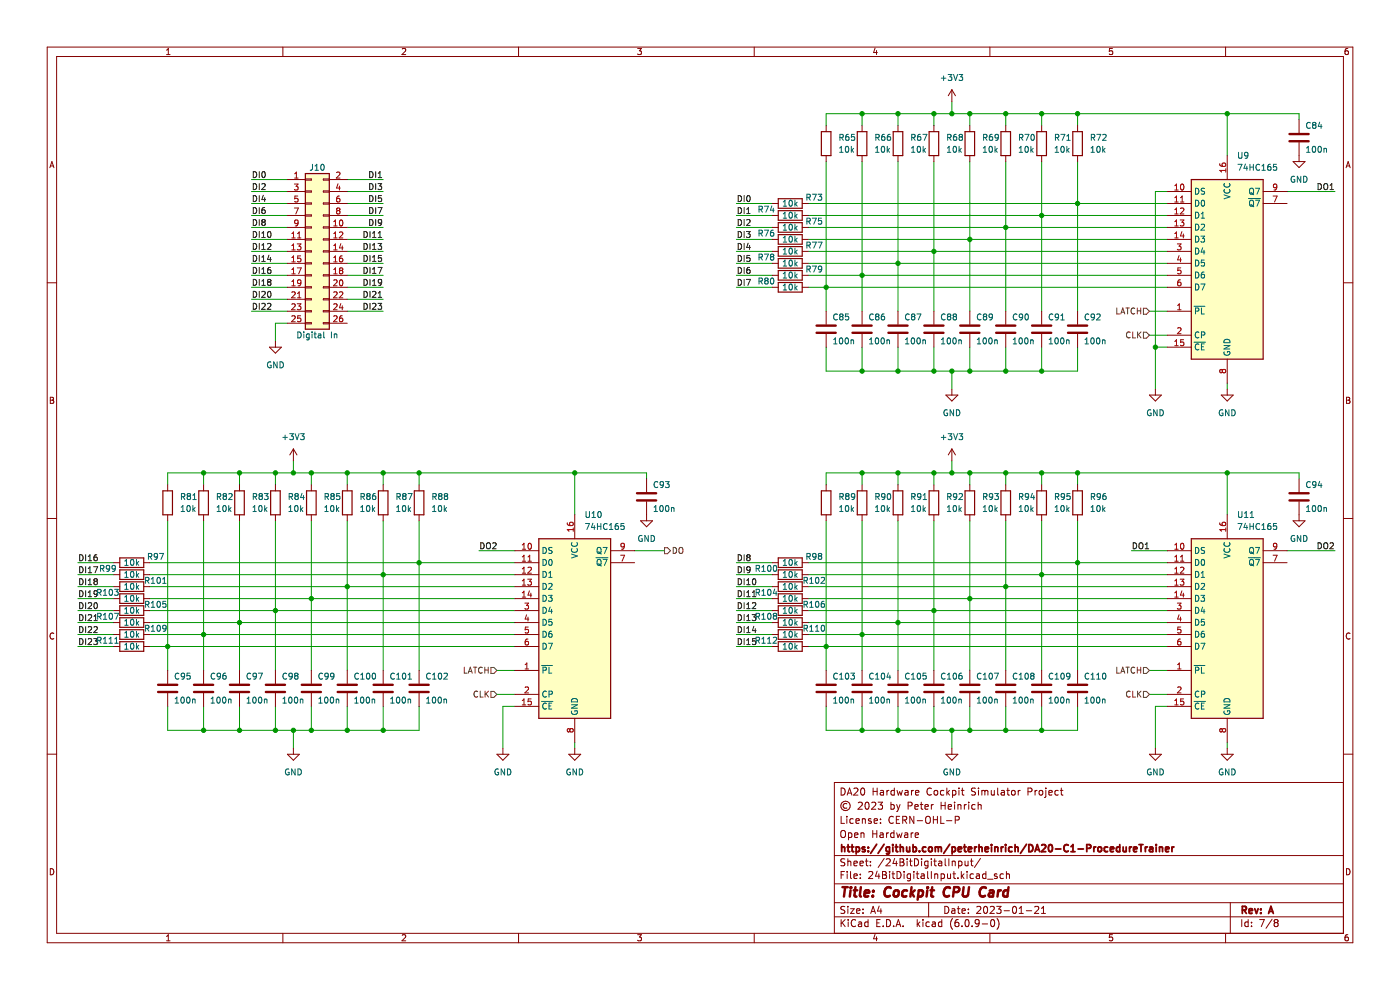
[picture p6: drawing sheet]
<svg xmlns="http://www.w3.org/2000/svg" width="297mm" height="210mm" viewBox="0 0 297 210" stroke-linecap="round" stroke-linejoin="round" font-family="sans-serif">
<path d="M0 0h297v210h-297z" fill-rule="evenodd" fill="#fff" stroke="#fff" stroke-width=".21"/>
<g fill="none" stroke="#840000" stroke-width=".21">
<path d="M10 10h277v190h-277zM12 12h273v186h-273zM35.3 11.6h.8M35.3 10.6l.4-.3v1.3M60 10v2M85.3 10.4l.5-.1 .3 .3-.8 1h.8M110 10v2M135.3 10.3h.8l-.5 .5 .4 .1v.6l-.2 .1-.5-.1M160 10v2M185.6 10.2l-.3 .9h.8M185.9 10.7v.9M201.9 19v2.6"/>
<path d="M201.9 19l-.7 1.3M201.9 19l.8 1.3M210 10v2M236 10.3h-.6l-.1 .6 .6-.1 .1 .7-.2 .1-.5-.1M260 10v2M285.9 10.3h-.3l-.2 .3-.1 .7 .3 .3 .4-.1-.1-.7h-.3l-.3 .2M10.6 35.6l.4-1.3 .4 1.3M10.7 35.2h.6M61 38.1h3.8M64.8 38h1.2v.2h-1.2zM68.6 38h1.3v.2h-1.3zM69.9 38.1h3.8"/>
<path d="M175.3 26.7v1.2M175.3 33v1.3M182.9 26.7v1.2M182.9 33v1.3M190.5 26.7v1.2M190.5 33v1.3M198.1 26.7v1.2M198.1 33v1.3M205.7 26.7v1.2M205.7 33v1.3M213.4 26.7v1.2M213.4 33v1.3"/>
<path d="M221 26.7v1.2M221 33v1.3M228.6 26.7v1.2M228.6 33v1.3M260.3 33v5.1M274.3 34.3h2.6l-1.3 1.2zM275.6 25.4v2.8M275.6 30.2v4.1M285.6 35.6l.4-1.3 .4 1.3M285.7 35.2h.6M10 60h2M61 45.7h3.8"/>
<path d="M61 43.2h3.8M61 50.8h3.8M61 48.2h3.8M61 53.3h3.8M61 58.4h3.8M61 55.9h3.8M61 40.6h3.8M64.8 40.5h1.2v.3h-1.2zM64.8 43h1.2v.3h-1.2zM64.8 45.6h1.2v.2h-1.2zM64.8 48.1h1.2v.3h-1.2zM64.8 50.7h1.2v.2h-1.2z"/>
<path d="M64.8 53.2h1.2v.3h-1.2zM64.8 55.7h1.2v.3h-1.2zM64.8 58.3h1.2v.2h-1.2zM68.6 58.3h1.3v.2h-1.3zM68.6 55.7h1.3v.3h-1.3zM68.6 53.2h1.3v.3h-1.3zM68.6 50.7h1.3v.2h-1.3zM68.6 48.1h1.3v.3h-1.3zM68.6 45.6h1.3v.2h-1.3zM68.6 43h1.3v.3h-1.3zM68.6 40.5h1.3v.3h-1.3zM69.9 45.7h3.8"/>
<path d="M69.9 43.2h3.8M69.9 50.8h3.8M69.9 48.2h3.8M69.9 53.3h3.8M69.9 58.4h3.8M69.9 55.9h3.8M69.9 40.6h3.8M163.8 45.7h1.3M163.8 43.2h1.3M163.8 50.8h1.3M163.8 48.2h1.3M163.8 53.3h1.3"/>
<path d="M163.8 58.4h1.3M163.8 55.9h1.3M170.2 45.7h1.3M170.2 43.2h1.3M170.2 50.8h1.3M170.2 48.2h1.3M170.2 53.3h1.3M170.2 58.4h1.3M170.2 55.9h1.3M247.6 45.7h5.1M247.6 43.2h5.1M247.6 50.8h5.1"/>
<path d="M247.6 48.2h5.1M247.6 53.3h5.1M247.6 58.4h5.1M247.6 55.9h5.1M247.6 40.6h5.1M268 43.2h5M268 40.6h5M285 60h2M57.2 73.6h2.5l-1.3 1.3zM58.4 72.4v1.2M61 60.9h3.8M61 63.5h3.8"/>
<path d="M61 66h3.8M61 68.6h3.8M64.8 60.8h1.2v.3h-1.2zM64.8 63.4h1.2v.2h-1.2zM64.8 65.9h1.2v.3h-1.2zM64.8 68.4h1.2v.3h-1.2zM68.6 68.4h1.3v.3h-1.3zM68.6 65.9h1.3v.3h-1.3zM68.6 63.4h1.3v.2h-1.3zM68.6 60.8h1.3v.3h-1.3zM69.9 60.9h3.8M69.9 63.5h3.8"/>
<path d="M69.9 66h3.8M69.9 68.6h3.8M163.8 60.9h1.3M170.2 60.9h1.3M175.3 66v2.8M175.3 70.9v2.7M182.9 66v2.8M182.9 70.9v2.7M190.5 66v2.8M190.5 70.9v2.7M198.1 66v2.8M198.1 70.9v2.7"/>
<path d="M205.7 66v2.8M205.7 70.9v2.7M213.4 66v2.8M213.4 70.9v2.7M221 66v2.8M221 70.9v2.7M228.6 66v2.8M228.6 70.9v2.7M247.6 60.9h5.1M247.6 73.6h5.1M247.6 66h5.1M247.6 71.1h5.1"/>
<path d="M260.3 76.2v5.1M10.7 84.3h.4l.3 .2-.3 .4 .3 .1v.3l-.2 .3h-.5zM10.7 84.9h.4M62.2 95.2l-.7 1.3M62.2 95.2v2.6M62.2 95.2l.8 1.3M200.7 83.8h2.5l-1.3 1.3zM201.9 95.2l-.7 1.3M201.9 82.5v1.3M201.9 95.2v2.6M201.9 95.2l.8 1.3M243.8 83.8h2.6l-1.3 1.3z"/>
<path d="M245.1 82.5v1.3M259.1 83.8h2.5l-1.3 1.3zM260.3 82.5v1.3M285.7 84.3h.4l.2 .2-.2 .4 .2 .1 .1 .3-.2 .3h-.5zM285.7 84.9h.4M10 110h2M24.1 119.4h1.3M30.5 119.4h1.3M35.6 102.9v1.2M35.6 109.2v1.3M43.2 102.9v1.2M43.2 109.2v1.3"/>
<path d="M50.8 102.9v1.2M50.8 109.2v1.3M58.4 102.9v1.2M58.4 109.2v1.3M66 102.9v1.2M66 109.2v1.3M73.7 102.9v1.2M73.7 109.2v1.3M81.3 102.9v1.2M81.3 109.2v1.3M88.9 102.9v1.2M88.9 109.2v1.3"/>
<path d="M109.2 119.4h5.1M109.2 116.8h5.1M121.9 109.2v5.1M129.5 119.4h5.1M129.5 116.8h5.1M135.9 110.5h2.5l-1.2 1.2zM137.2 101.6v2.8M137.2 106.4v4.1M163.8 119.4h1.3M170.2 119.4h1.3M175.3 102.9v1.2M175.3 109.2v1.3"/>
<path d="M182.9 102.9v1.2M182.9 109.2v1.3M190.5 102.9v1.2M190.5 109.2v1.3M198.1 102.9v1.2M198.1 109.2v1.3M205.7 102.9v1.2M205.7 109.2v1.3M213.4 102.9v1.2M213.4 109.2v1.3M221 102.9v1.2M221 109.2v1.3"/>
<path d="M228.6 102.9v1.2M228.6 109.2v1.3M247.6 119.4h5.1M247.6 116.8h5.1M260.3 109.2v5.1M268 119.4h5M268 116.8h5M274.3 110.5h2.6l-1.3 1.2zM275.6 101.6v2.8M275.6 106.4v4.1M285 110h2M11.4 134.4a.58 .58 0 0 0-.8 .5 .58 .58 0 0 0 .8 .5"/>
<path d="M24.1 121.9h1.3M24.1 127h1.3M24.1 129.5h1.3M24.1 124.4h1.3M24.1 132.1h1.3M24.1 137.1h1.3M24.1 134.6h1.3M30.5 121.9h1.3M30.5 127h1.3M30.5 129.5h1.3M30.5 124.4h1.3M30.5 132.1h1.3"/>
<path d="M30.5 137.1h1.3M30.5 134.6h1.3M109.2 121.9h5.1M109.2 127h5.1M109.2 129.5h5.1M109.2 124.4h5.1M109.2 132.1h5.1M109.2 137.1h5.1M109.2 134.6h5.1M163.8 121.9h1.3M163.8 127h1.3M163.8 129.5h1.3"/>
<path d="M163.8 124.4h1.3M163.8 132.1h1.3M163.8 137.1h1.3M163.8 134.6h1.3M170.2 121.9h1.3M170.2 127h1.3M170.2 129.5h1.3M170.2 124.4h1.3M170.2 132.1h1.3M170.2 137.1h1.3M170.2 134.6h1.3M247.6 121.9h5.1"/>
<path d="M247.6 127h5.1M247.6 129.5h5.1M247.6 124.4h5.1M247.6 132.1h5.1M247.6 137.1h5.1M247.6 134.6h5.1M286.4 134.4a.58 .58 0 0 0-.8 .5 .58 .58 0 0 0 .8 .5M10 160h2M35.6 142.2v2.8M35.6 147v2.8M43.2 142.2v2.8M43.2 147v2.8"/>
<path d="M50.8 142.2v2.8M50.8 147v2.8M58.4 142.2v2.8M58.4 147v2.8M61 160h2.5l-1.3 1.3zM62.2 158.7v1.3M66 142.2v2.8M66 147v2.8M73.7 142.2v2.8M73.7 147v2.8M81.3 142.2v2.8M81.3 147v2.8"/>
<path d="M88.9 142.2v2.8M88.9 147v2.8M105.4 160h2.6l-1.3 1.3zM106.7 158.7v1.3M109.2 142.2h5.1M109.2 149.8h5.1M109.2 147.3h5.1M120.7 160h2.5l-1.3 1.3zM121.9 152.4v5.1M121.9 158.7v1.3M175.3 142.2v2.8M175.3 147v2.8"/>
<path d="M182.9 142.2v2.8M182.9 147v2.8M190.5 142.2v2.8M190.5 147v2.8M198.1 142.2v2.8M198.1 147v2.8M200.7 160h2.5l-1.3 1.3zM201.9 158.7v1.3M205.7 142.2v2.8M205.7 147v2.8M213.4 142.2v2.8M213.4 147v2.8"/>
<path d="M221 142.2v2.8M221 147v2.8M228.6 142.2v2.8M228.6 147v2.8M243.8 160h2.6l-1.3 1.3zM245.1 158.7v1.3M247.6 142.2h5.1M247.6 149.8h5.1M247.6 147.3h5.1M259.1 160h2.5l-1.3 1.3zM260.3 152.4v5.1M260.3 158.7v1.3"/>
<path d="M285 160h2M178.4 176.4l.3-.2a.5 .5 0 0 1 .7 .5v.5a.5 .5 0 0 1-.5 .5 .5 .5 0 0 1-.5-.5zM178.4 167.2a.76 .76 0 0 1 .9 .7 .76 .76 0 0 1-.9 .8zM178.4 173.2v1.5h.8M179.7 173.2v.1M179.7 173.7v1M179.7 170.5a.52 .52 0 0 0-.9 .5 .52 .52 0 0 0 .9 .4M179.7 168.7l.5-1.5 .5 1.5M179.9 168.2h.7M180 176.7h.4l.3 .3-.1 .6h-.6M180 176.7v1.5M181 173.7h-.4l-.3 .3 .1 .6h.6"/>
<path d="M181.2 167.3l.5-.1 .3 .4-.9 1.1h.9M181.3 177.2l.7-.2-.1-.3h-.4l-.2 .2 .1 .7h.5M181.6 174.2l.7-.2-.1-.3h-.4l-.2 .2 .1 .7h.5M182.1 170.3l.6-.1 .2 .4-.9 1.1h.9M182.7 176.8l.2-.1h.3l.1 1M182.7 176.7v1M182.7 167.3l.2-.1a.8 .8 0 0 1 .6 .7 .8 .8 0 0 1-.6 .8l-.3-.6zM182.9 173.8l.3-.1h.3l.1 1M182.9 173.7v1M183.7 170.3l.2-.1a.8 .8 0 0 1 .5 .7 .8 .8 0 0 1-.5 .8l-.4-.6zM184.8 173.7h-.4l-.2 .2 .1 .2 .5 .1v.4h-.6M184.9 170.3l.6-.1 .3 .4-.9 1.1h.9"/>
<path d="M185.2 176.2v1.5M185.2 176.9h.8M185.2 167.2v1.5M185.2 167.9h.9M185.4 174.2l.8-.2-.1-.3h-.4l-.3 .2 .1 .7h.6M186 176.2v1.5M186.1 167.2v1.5M186.3 170.2h.9l-.5 .5 .5 .2v.6l-.3 .2-.6-.2M186.7 176.7h.6l.1 1M186.8 167.7h.6v1M186.8 174.5v.2M186.8 173.7v.2"/>
<path d="M187.4 177l-.5 .1-.2 .2 .2 .4 .5-.1M187.4 168l-.5 .1-.2 .2 .2 .4 .5-.1M188.1 176.7v1M188.2 167.7v1M188.5 176.7l-.4 .3M188.6 167.7l-.4 .3M189 170.7h.4l.3 .3-.1 .6h-.6M189 170.2v1.5M189.5 173.3a.71 .71 0 0 0-1 .5 .71 .71 0 0 0 .7 .9l.3-.2M189.7 176.7h-.5l-.3 .3 .2 .6h.6M189.7 176.2v1.5M189.7 167.7h-.4l-.3 .3 .2 .6h.5"/>
<path d="M189.7 167.2v1.5M190.2 173.9h.5M190.2 176.7l.3 1 .3-.7 .3 .7 .3-1M190.2 170.7l.4 1M190.3 167.7l.3 1 .3-.7 .3 .7 .2-1M190.6 171.7l-.4 .5M190.9 173.2h-.7v1.5h.7M190.9 170.7l-.3 1M191.5 174l.7-.1 .2-.2-.1-.4-.8-.1v1.5M191.9 174l.5 .7M191.9 176.7h.6l.1 1M192 167.7h.6l.1 1"/>
<path d="M192.6 177l-.5 .1-.2 .2 .2 .4 .5-.1M192.7 171l.7-.1 .1-.2-.1-.4-.7-.1v1.5M192.7 168l-.5 .1-.3 .2 .3 .4 .5-.1M193.3 176.7v1M193.4 167.7v1M193.7 176.7l-.4 .3M193.8 167.7l-.4 .3M193.9 173.2v1.5l-.9-1.5v1.5M194.1 171.2l.7-.2-.1-.3h-.4l-.2 .2 .1 .7h.5M194.2 177.2l.7-.2-.1-.3h-.4l-.2 .2v.7h.6M194.2 168.2l.7-.2v-.3h-.5l-.2 .2 .1 .7h.6M194.6 174.1h1.1"/>
<path d="M195.2 170.7h.6M195.4 170.2v1.3l.4 .2M196.2 171.2l.7-.2v-.3h-.5l-.2 .2 .1 .7h.6M196.4 173.4l.3-.2a.5 .5 0 0 1 .7 .5v.5a.5 .5 0 0 1-.5 .5 .5 .5 0 0 1-.5-.5zM197.6 170.7v1M197.6 167.3a.71 .71 0 0 0-1 .5 .71 .71 0 0 0 .7 .9l.3-.2M198 170.7l-.4 .3M198 173.9h.9M198 173.2v1.5M198.2 167.8l.2-.1 .5 .1v.6l-.1 .2-.4 .1-.2-.2zM198.9 173.2v1.5M199.6 173.2v1.5h.7"/>
<path d="M199.7 170.2v1.5M199.7 170.9h.8M200.2 167.7h-.4l-.3 .3 .2 .6h.5M200.5 170.2v1.5M200.8 174.1h1.1M200.9 167.2v1.5M201 168.1l.4 .6M201.2 171.2l.7-.2-.1-.3h-.4l-.2 .2v.7h.6M201.4 167.7l-.5 .5M202.1 167.7h.4l.3 .3-.1 .6h-.6M202.1 167.7v1.5M202.5 170.2v.1"/>
<path d="M202.5 170.7v1M202.7 174l.7-.1 .1-.2-.1-.4-.7-.1v1.5M203.2 170.7v1M203.2 170.8l.2-.1h.4l.1 1M203.4 167.2v.1M203.4 167.7v1M203.9 167.7h.6M204.2 167.2v1.3l.3 .2M204.6 170.7v1M205 170.7l-.4 .3M205.5 170.2v.1M205.5 170.7v1"/>
<path d="M206.9 170.7h-.5l-.2 .3 .1 .6h.6M206.9 167.2h-.5l-.2 .1v.4l.6 .3 .1 .4-.2 .3-.6-.1M207.5 170.8l.2-.1h.4l.1 1M207.5 170.2v1.5M207.6 167.2v.1M207.6 167.7v1M208.3 167.8l.4-.1 .2 .2M208.3 167.7v1M208.9 167.9l.3-.2h.3l.1 1M208.9 167.9v.8M210.3 167.7l.1 .9 .3 .1 .2-.2M210.9 167.7v1"/>
<path d="M211.7 167.2v1.3l.2 .2M212.4 167.7h.6l.1 1M213.1 168l-.5 .1-.2 .2 .2 .4 .5-.1M213.6 167.7h.6M213.8 167.2v1.3l.4 .2M214.7 167.8l.2-.1 .4 .1 .1 .6-.2 .2-.3 .1-.2-.2zM216 167.7v1M216.4 167.7l-.4 .3M218.1 168l.7-.1 .1-.2v-.4l-.8-.1v1.5M219.6 167.7v1M220 167.7l-.4 .3M220.5 167.8l.2-.1 .4 .1 .1 .6-.1 .2-.4 .1-.2-.2z"/>
<path d="M221.9 167.2v.1M221.9 167.7v1.3l-.3 .2M222.5 168.2l.7-.2-.1-.3h-.4l-.2 .2 .1 .7h.5M224.5 167.7h-.4l-.3 .3 .1 .6h.6M224.9 167.7h.6M225.1 167.2v1.3l.4 .2M285 166h-108v32M10.7 184.3a.66 .66 0 0 1 .7 .6 .66 .66 0 0 1-.7 .7zM35.3 198.6l.4-.3v1.3M35.3 199.6h.8M60 198v2M85.3 198.4l.5-.1 .3 .3-.8 1h.8"/>
<path d="M110 198v2M135.3 198.3h.8l-.5 .5 .4 .1v.5l-.2 .2-.5-.2M160 198v2M177 194.5h108M177 191.5h108M177 187.5h108M177 181.5h108M178.4 185.6h.5M178.4 195.1v1.5M178.7 195.7l.6 .9M179.2 184.9h-.8v1.5M179.2 192.3h-.5l-.3 .1v.4l.7 .3 .1 .4-.3 .3-.5-.1"/>
<path d="M179.2 182.2h-.5l-.3 .1v.4l.7 .3 .1 .4-.3 .3-.5-.1M179.3 195.1l-.9 .8M179.7 184.9v.1M179.7 185.4v1M179.9 182.2v1.5M179.9 192.3v.1M179.9 192.8v1M179.9 182.8l.2-.1h.3l.1 1M179.9 195.1v.1M179.9 195.6v1M180.4 192.8h.8l-.8 1h.8M180.4 184.9v1.2l.3 .3"/>
<path d="M181.2 185.9l.7-.2-.1-.3h-.4l-.2 .2v.7h.6M181.2 183.2l.7-.2-.1-.3h-.4l-.2 .2v.7h.6M181.5 195.2a.71 .71 0 0 0-1 .5 .71 .71 0 0 0 .7 .9l.3-.2M181.7 193.3l.7-.2v-.3h-.5l-.2 .2 .1 .7h.6M182.2 195.6h.5l.1 1M182.4 183.2l.8-.2-.1-.3h-.4l-.3 .2 .1 .7h.6M182.5 186.2v.2M182.5 185.4v.2M182.8 195.9l-.5 .1-.2 .2 .2 .4 .5-.1M183.1 193.6v.2M183.1 192.8v.2M183.6 182.7h.6"/>
<path d="M183.8 182.2v1.2l.4 .3M184.2 195.6h-.5l-.3 .2 .2 .7h.6M184.2 195.1v1.5M184.3 185l.6-.1 .3 .4-1 1.1h1M184.7 183.5v.2M184.7 182.7v.2M184.7 193.8l.5-1.5 .5 1.5M184.9 193.3h.7M185.6 198.2l-.3 .9h.8M185.9 198.7v.9M186 195.8h.5M186.1 184.8l-.4 1.1h1"/>
<path d="M186.4 185.4v1M186.5 192.2l-.3 1.1h.9M186.7 195.1h-.7v1.5h.7M186.9 192.8v1M187.2 185.6h.5M187.2 184.9h.5l.3 .2-.3 .5 .3 .1 .1 .4-.3 .3h-.6zM187.4 196.4v.2M187.6 182.1l-1.3 1.9M188 182.3l.6-.1 .3 .4-1 1.1h1M188.1 195.1a.76 .76 0 0 1 .8 .7 .76 .76 0 0 1-.8 .8zM188.7 184.9v.1M188.7 185.4v1"/>
<path d="M189.2 185.4h.6M189.4 184.9v1.2l.4 .3M189.6 196.4v.2M189.8 182.1l-.4 1.1h1M190.1 196.6l.5-1.5 .5 1.5M190.2 182.7v1M190.2 196.1h.7M190.3 184.9a.76 .76 0 0 1 .9 .7 .76 .76 0 0 1-.9 .8zM190.9 182.2h.5l.3 .2-.3 .5 .3 .1 .1 .4-.3 .3h-.6zM190.9 182.9h.5M191.6 196.4v.2M191.8 184.9v.1"/>
<path d="M191.8 185.4v1M192.4 182.2v.1M192.4 182.7v1M192.9 182.7h.6M193.2 185.4h-.5l-.3 .2 .2 .7h.6M193.2 182.2v1.2l.3 .3M193.2 185.4v1.2l-.3 .3-.4-.1M193.9 184.9v.1M193.9 185.4v1M194 182.2a.76 .76 0 0 1 .9 .7 .76 .76 0 0 1-.9 .8zM194.4 185.4h.5M194.6 184.9v1.2l.3 .3"/>
<path d="M194.6 195.1v1.5M194.7 196l.5 .6M195.2 195.6l-.6 .5M195.4 185.4h.6l.1 1M195.5 182.2v.1M195.5 182.7v1M195.8 195.1v.1M195.8 195.6v1M196.1 185.7l-.5 .1-.2 .2 .2 .4 .5-.1M196.8 184.9v1.2l.2 .3M196.9 182.7h-.5l-.2 .2 .1 .7h.6M196.9 182.7v1.2l-.3 .3-.4-.1"/>
<path d="M197 191.5v3M197.2 195.6h-.5l-.3 .2 .2 .7h.6M197.6 182.2v.1M197.6 182.7v1M197.6 184.9v1.5M197.8 195.6h.6v1M198.1 182.7h.6M198.3 182.2v1.2l.4 .3M198.3 185.5l.2-.1h.4v1M198.3 185.4v1M198.4 195.9l-.5 .1-.2 .2 .2 .4 .5-.1M199.2 182.7h.5l.1 1"/>
<path d="M199.7 185.4h.4l.3 .2-.2 .7h-.5M199.7 185.4v1.5M199.8 195.6h-.4l-.3 .2 .1 .7h.6M199.8 195.1v1.5M199.8 183l-.5 .1-.2 .2 .2 .4 .5-.1M200.4 192.3a.76 .76 0 0 1 .9 .7 .76 .76 0 0 1-.9 .8zM200.5 182.2v1.2l.2 .3M201 185.4l.1 .9 .3 .1 .3-.2M201.3 182.2v1.5M201.7 185.4v1M201.9 192.8h.6l.1 1M202 182.8l.2-.1h.4l.1 1"/>
<path d="M202 182.7v1M202.1 194.8a1.72 1.72 0 0 0 0 2.3M202.2 185.4h.5M202.4 184.9v1.2l.3 .3M202.6 193.1l-.5 .1-.2 .2 .2 .4 .5-.1M203.1 192.8h.6M203.2 186.2v.2M203.3 192.3v1.2l.4 .3M203.3 195.1h-.4a1.01 1.01 0 0 0 0 1.5l.5-.2v-.5l-.2-.3-.5 .1-.1 .2M203.4 182.7h.4l.3 .2-.2 .7h-.5M203.4 182.7v1.5M203.9 184.9v1.5"/>
<path d="M204.1 193.3l.7-.2-.1-.3h-.4l-.2 .2 .1 .7h.5M204.1 196.4v.2M204.1 185.8l.4 .6M204.5 185.4l-.6 .5M204.7 182.7l.1 .9 .4 .1 .2-.2M204.9 195.2l.2-.1a.8 .8 0 0 1 .5 .7 .8 .8 0 0 1-.5 .8l-.4-.6zM205.2 184.9v.1M205.2 185.4v1M205.4 182.7v1M205.4 193.6v.2M205.4 192.8v.2M205.9 182.7h.5"/>
<path d="M206.1 182.2v1.2l.3 .3M206.2 196.4v.2M206.5 185.4h-.4l-.3 .2 .1 .7h.6M207.2 185.4h.5l.1 1M207.2 192.4l.6-.1 .3 .4-.9 1.1h.9M207.7 195.7l-.3 .3-.4-.1-.1-.2v-.4l.3-.2h.2l.3 .2a1 1 0 0 1-.4 1.3h-.3M207.8 185.7l-.5 .1-.2 .2 .2 .4 .5-.1M208 182.1l-1.3 1.9M208.4 196h1.1M208.8 192.4l.2-.1a.8 .8 0 0 1 .5 .7 .8 .8 0 0 1-.5 .8l-.3-.6zM209.2 185.4h-.5l-.3 .2 .2 .7h.6M209.2 184.9v1.5"/>
<path d="M209.5 186.5h1.2M210 198v2M210.1 192.4l.6-.1 .2 .4-.9 1.1h.9M210.3 195.2l.2-.1a.8 .8 0 0 1 .5 .7 .8 .8 0 0 1-.5 .8l-.3-.6zM211.4 192.3h1l-.5 .5 .4 .2v.6l-.2 .2-.7-.2M211.5 185.4h-.3l-.3 .2 .1 .2 .5 .1v.4h-.6M211.5 194.8a1.72 1.72 0 0 1 0 2.3M212.9 185.4h-.5l-.2 .2 .1 .7h.6M213 193.2h1.2M213.5 185.5l.2-.1h.4l.1 1M213.5 184.9v1.5M215 192.3h.1a.8 .8 0 0 1 .6 .7 .8 .8 0 0 1-.6 .8 1 1 0 0 1-.1-1.5z"/>
<path d="M216.2 193.8h.9M216.2 192.7l.4-.4v1.5M217.7 193.2h1.2M219.5 192.4l.6-.1 .3 .4-1 1.1h1M220.9 193.8h.9M220.9 192.7l.5-.4v1.5M236 198.3h-.6l-.1 .6 .6-.1 .1 .6-.2 .2-.5-.2M260 198v2M261 191.5v6.5M263.4 195.1v1.5M264.8 195.6h-.4l-.3 .2 .1 .7h.6M264.8 195.1v1.5"/>
<path d="M265.5 196.4v.2M265.5 195.6v.2M267.2 195.1h1l-.6 1.5M269.9 195l-1.3 1.9M270.6 195.7l-.3 .3v.3l.3 .3h.3l.2-.3v-.5l-.2-.1M270.6 195.7l-.3-.3 .3-.3h.3l.2 .2-.2 .4M270.6 195.7h.3M285.7 184.3a.66 .66 0 0 1 .7 .6 .66 .66 0 0 1-.7 .7zM285.9 198.3h-.3l-.2 .3-.1 .7 .3 .3 .4-.2-.1-.6h-.3l-.3 .2"/>
<circle cx="179.4" cy="171" r="1"/>
</g>
<g fill="none" stroke="#840000" stroke-width=".39">
<path d="M178.6 179.2v1.5M178.6 179.8l.2-.1h.3l.1 1M179.7 179.7h.6M179.9 179.2v1.2l.4 .3M180.6 179.7h.5M180.8 179.2v1.2l.3 .3M181.6 179.7h.5l.2 .2-.1 .7h-.6M181.6 179.7v1.5M183.5 179.7h-.4l-.2 .2 .1 .2 .5 .1v.4h-.6M184.2 179.7v.2M186 179.1l-1.3 1.9M187.6 179.1l-1.3 1.9"/>
<path d="M188.7 179.7h-.4l-.3 .2 .1 .7h.6M188.7 179.7v1.2l-.3 .3-.3-.1M189.4 179.2v.1M189.4 179.7v1M189.9 179.7h.6M190.1 179.2v1.2l.4 .3M191 179.8l.2-.1h.4v1M191 179.2v1.5M192.3 179.7l.1 .9 .4 .1 .2-.2M193 179.7v1M193.7 179.7h.4l.3 .2-.1 .7h-.6M193.7 179.2v1.5"/>
<path d="M196.4 179.7h-.4l-.3 .2 .1 .7h.6M197.1 179.8l.2-.1 .4 .1 .1 .6-.2 .2-.3 .1-.2-.2zM198.4 179.8l.4-.1 .3 .2M198.4 179.7v1M199.1 179.9l.2-.2h.3l.1 1M199.1 179.9v.8M201.5 179.1l-1.3 1.9M202 179.7h.4l.3 .2-.1 .7h-.6M202 179.7v1.5M204.4 179.7h.6M204.6 179.2v1.2l.4 .3M206.8 179.7v1"/>
<path d="M207.2 179.7l-.4 .2M207.7 179.8l.2-.1h.4v1M207.7 179.2v1.5M210.3 179.2v.1M210.3 179.7v1M211.1 179.8l.2-.1h.3l.1 1M211.1 179.7v1M212.4 179.7v1M212.8 179.7l-.4 .2M213.3 179.2v.1M213.3 179.7v1M214.7 179.7h-.4l-.3 .2 .1 .7h.6"/>
<path d="M215.3 179.8l.3-.1h.3l.1 1M215.3 179.2v1.5M217.8 179.1l-1.3 1.9M218.3 179.2a.76 .76 0 0 1 .8 .7 .76 .76 0 0 1-.8 .8zM221 179.3l.6-.1 .2 .4-.9 1.1h.9M222.6 179.3l.2-.1a.8 .8 0 0 1 .5 .7 .8 .8 0 0 1-.5 .8l-.4-.6zM226.6 179.3a.71 .71 0 0 0-1 .5 .71 .71 0 0 0 .7 .9l.3-.2M227.2 179.6l.4-.4v1.5M230.6 179.9h.7l.1-.2-.1-.4-.7-.1v1.5M232.1 179.7v1M232.5 179.7l-.4 .2M233 179.8l.2-.1 .4 .1 .1 .6-.1 .2-.4 .1-.2-.2z"/>
<path d="M235 179.7h-.4l-.3 .2 .1 .7h.6M237.6 179.7h-.5l-.3 .2 .2 .7h.6M237.6 179.2v1.5M238.3 179.7v.9l.4 .1 .2-.2M238.9 179.7v1M239.6 179.7v1M240.1 179.7l-.5 .2M241.6 179.2h.9M242.1 179.2v1.5M243 179.7v1M243.4 179.7l-.4 .2M243.9 179.7h.6l.1 1"/>
<path d="M245.3 179.2v.1M245.3 179.7v1M246 179.8l.2-.1h.4v1M246 179.7v1M248.6 179.7v1M249.1 179.7l-.5 .2M184.2 180.5v.2M195.1 180.5v.2M203.3 180.2l.7-.2-.1-.3h-.4l-.2 .2v.7h.6M205.4 180.2l.7-.2v-.3h-.5l-.2 .2 .1 .7h.6M209 180.2l.7-.2-.1-.3h-.4l-.2 .2 .1 .7h.5M219.6 180.7l.5-1.5 .5 1.5"/>
<path d="M219.7 180.2h.7M223.9 180.1h1.2M227.2 180.7h.9M228.7 180.1h1.1M235.6 180.2l.7-.2-.1-.3h-.4l-.2 .2v.7h.6M240.5 180.2l.7-.2-.1-.3h-.4l-.2 .2 .1 .7h.5M244.6 180l-.5 .1-.3 .2 .3 .4 .5-.1M247.3 180.2l.7-.2-.1-.3h-.4l-.2 .2v.7h.6M263.6 193h.7l.1-.2-.1-.4-.7-.1v1.5M263.9 193l.5 .8M265 193.3l.7-.2-.1-.3h-.4l-.2 .2 .1 .7h.5M266.2 192.8l.4 1 .3-1"/>
<path d="M267.5 193.6v.2M267.5 192.8v.2M269.1 193.8l.5-1.5 .5 1.5M269.3 193.3h.7"/>
</g>
<g fill="none" stroke="#840000" stroke-width=".52">
<path d="M178.7 188.2h1.2M179.3 188.2l-.3 2M180.4 188.9l-.1 1.3M180.5 188.2v.2M181.1 188.9h.8M181.5 188.2l-.2 1.7v.2l.4 .1M182.6 188.2l-.2 1.7 .3 .3M183.4 189.5l1-.2-.1-.3-.5-.1-.3 .2-.1 1h.8M185.2 190l-.1 .2M185.3 189v.1M189 188.4a.88 .88 0 0 0-1 0 .88 .88 0 0 0-.4 .9 .69 .69 0 0 0 .3 .8 .69 .69 0 0 0 .9-.1M189.8 189h.1a.5 .5 0 0 1 .8 .2l-.1 .6-.2 .3a.5 .5 0 0 1-.8-.3z"/>
<path d="M192.4 189a.66 .66 0 0 0-1 .2v.6l.1 .3h.8M193.4 188.2l-.3 2M193.4 189.4l.5 .8M194.1 188.9l-.9 .7M194.9 189h.8l.1 .2v.6a.66 .66 0 0 1-1 .3M194.9 188.9l-.2 2M196.7 188.9l-.1 1.3M196.8 188.2v.2M197.4 188.9h.8M197.8 188.2l-.3 1.7 .1 .2 .4 .1M201.5 188.4a.88 .88 0 0 0-1 0 .88 .88 0 0 0-.3 .9 .69 .69 0 0 0 .3 .8 .69 .69 0 0 0 .8-.1M202.3 189.2h.8l.3-.2a.51 .51 0 0 0-.2-.8h-.8l-.2 2"/>
<path d="M204.4 188.2l-.2 1.6 .2 .3a.66 .66 0 0 0 1-.3l.2-1.6M209.2 188.4a.88 .88 0 0 0-1 0 .88 .88 0 0 0-.4 .9 .69 .69 0 0 0 .3 .8 .69 .69 0 0 0 .9-.1M210 189h.7v1.2M210.8 189.3l-.7 .1a.4 .4 0 0 0-.3 .4 .4 .4 0 0 0 .2 .4l.7-.1M211.8 188.9l-.2 1.3M212.3 188.9l-.3 .1-.3 .2M213.9 189a.66 .66 0 0 0-1 .2l-.1 .6 .2 .3h.7M214 188.2l-.3 2"/>
</g>
<g fill="#ffffc2" stroke="#ffffc2" stroke-width=".25">
<path d="M64.8 36.8h5.1v33h-5.1z" fill-rule="evenodd"/>
<path d="M252.7 38.1h15.3v38.1h-15.3z" fill-rule="evenodd"/>
<path d="M252.7 114.3h15.3v38.1h-15.3z" fill-rule="evenodd"/>
<path d="M114.3 114.3h15.2v38.1h-15.2z" fill-rule="evenodd"/>
</g>
<g fill="none" stroke="#009600" stroke-width=".21">
<path d="M53.3 38.1h7.7M73.7 38.1h7.6M175.3 34.3v31.7M182.9 24.1v2.6M182.9 34.3v31.7M190.5 24.1v2.6M190.5 34.3v31.7M198.1 24.1v2.6M198.1 34.3v31.7M201.9 21.6v2.5M205.7 24.1v2.6M205.7 34.3v31.7"/>
<path d="M213.4 24.1v2.6M213.4 34.3v31.7M221 24.1v2.6M221 34.3v31.7M228.6 24.1v2.6M228.6 34.3v31.7M260.3 24.1v8.9M275.6 25.4v-1.3h-100.3v2.6M53.3 48.2h7.7M53.3 50.8h7.7M53.3 53.3h7.7M53.3 58.4h7.7"/>
<path d="M53.3 55.9h7.7M53.3 43.2h7.7M53.3 45.7h7.7M53.3 40.6h7.7M73.7 48.2h7.6M73.7 50.8h7.6M73.7 53.3h7.6M73.7 58.4h7.6M73.7 55.9h7.6M73.7 43.2h7.6M73.7 45.7h7.6M73.7 40.6h7.6"/>
<path d="M156.2 48.2h7.6M156.2 50.8h7.6M156.2 53.3h7.6M156.2 58.4h7.6M156.2 55.9h7.6M156.2 43.2h7.6M156.2 45.7h7.6M171.5 48.2h76.1M171.5 50.8h76.1M171.5 53.3h76.1M171.5 58.4h76.1M171.5 55.9h76.1"/>
<path d="M171.5 43.2h76.1M171.5 45.7h76.1M247.6 40.6h-2.5v41.9M273 40.6h10.2M53.3 60.9h7.7M53.3 63.5h7.7M53.3 66h7.7M61 68.6h-2.6v3.8M73.7 60.9h7.6M73.7 63.5h7.6M73.7 66h7.6M156.2 60.9h7.6"/>
<path d="M171.5 60.9h76.1M175.3 73.6v5.1h53.3v-5.1M182.9 73.6v5.1M190.5 73.6v5.1M198.1 73.6v5.1M201.9 78.7v3.8M205.7 73.6v5.1M213.4 73.6v5.1M221 73.6v5.1M243.8 66h3.8M243.8 71.1h3.8M245.1 73.6h2.5"/>
<path d="M62.2 97.8v2.5M201.9 97.8v2.5M260.3 81.3v1.2M16.5 119.4h7.6M31.8 119.4h77.4M35.6 110.5v31.7M43.2 100.3v2.6M43.2 110.5v31.7M50.8 100.3v2.6M50.8 110.5v31.7M58.4 100.3v2.6M58.4 110.5v31.7"/>
<path d="M66 100.3v2.6M66 110.5v31.7M73.7 100.3v2.6M73.7 110.5v31.7M81.3 100.3v2.6M81.3 110.5v31.7M88.9 100.3v2.6M88.9 110.5v31.7M101.6 116.8h7.6M121.9 100.3v8.9M134.6 116.8h6.4M137.2 101.6v-1.3h-101.6v2.6"/>
<path d="M156.2 119.4h7.6M171.5 119.4h76.1M175.3 110.5v31.7M182.9 100.3v2.6M182.9 110.5v31.7M190.5 100.3v2.6M190.5 110.5v31.7M198.1 100.3v2.6M198.1 110.5v31.7M205.7 100.3v2.6M205.7 110.5v31.7M213.4 100.3v2.6"/>
<path d="M213.4 110.5v31.7M221 100.3v2.6M221 110.5v31.7M228.6 100.3v2.6M228.6 110.5v31.7M240 116.8h7.6M260.3 100.3v8.9M273 116.8h10.2M275.6 101.6v-1.3h-100.3v2.6M16.5 127h7.6M16.5 129.5h7.6M16.5 124.4h7.6"/>
<path d="M16.5 121.9h7.6M16.5 134.6h7.6M16.5 137.1h7.6M16.5 132.1h7.6M31.8 127h77.4M31.8 129.5h77.4M31.8 124.4h77.4M31.8 121.9h77.4M31.8 134.6h77.4M31.8 137.1h77.4M31.8 132.1h77.4M156.2 127h7.6"/>
<path d="M156.2 129.5h7.6M156.2 124.4h7.6M156.2 121.9h7.6M156.2 134.6h7.6M156.2 137.1h7.6M156.2 132.1h7.6M171.5 127h76.1M171.5 129.5h76.1M171.5 124.4h76.1M171.5 121.9h76.1M171.5 134.6h76.1M171.5 137.1h76.1"/>
<path d="M171.5 132.1h76.1M35.6 149.8v5.1h53.3v-5.1M43.2 149.8v5.1M50.8 149.8v5.1M58.4 149.8v5.1M62.2 154.9v3.8M66 149.8v5.1M73.7 149.8v5.1M81.3 149.8v5.1M105.4 142.2h3.8M105.4 147.3h3.8M109.2 149.8h-2.5v8.9"/>
<path d="M121.9 157.5v1.2M175.3 149.8v5.1h53.3v-5.1M182.9 149.8v5.1M190.5 149.8v5.1M198.1 149.8v5.1M201.9 154.9v3.8M205.7 149.8v5.1M213.4 149.8v5.1M221 149.8v5.1M243.8 142.2h3.8M243.8 147.3h3.8M247.6 149.8h-2.5v8.9"/>
<path d="M260.3 157.5v1.2"/>
</g>
<g fill="none" stroke="#0f0f0f" stroke-width=".21">
<path d="M53.7 36.4a.64 .64 0 0 1 .8 .6 .64 .64 0 0 1-.8 .7zM53.7 38.9a.64 .64 0 0 1 .8 .7 .64 .64 0 0 1-.8 .6zM55 36.4v1.3M55 38.9v1.3M55.5 39.1l.5-.2 .3 .4-.8 .9h.8M55.7 36.5l.1-.1a.68 .68 0 0 1 .5 .6 .68 .68 0 0 1-.5 .7l-.3-.5zM78.4 36.4a.64 .64 0 0 1 .8 .6 .64 .64 0 0 1-.8 .7zM78.4 38.9a.64 .64 0 0 1 .8 .7 .64 .64 0 0 1-.8 .6zM79.7 36.4v1.3M79.7 38.9v1.3M80.2 38.9h.8l-.5 .5 .4 .2v.5l-.2 .1-.5-.1M80.2 36.8l.4-.4v1.3"/>
<path d="M80.2 37.7h.8M279.6 38.9a.64 .64 0 0 1 .8 .7 .64 .64 0 0 1-.8 .6zM280.9 39.1l.2-.2a.43 .43 0 0 1 .6 .5v.4a.42 .42 0 0 1-.4 .4 .42 .42 0 0 1-.5-.4zM282.2 39.3l.3-.4v1.3M53.7 49.1a.64 .64 0 0 1 .8 .6 .64 .64 0 0 1-.8 .7zM53.7 41.5a.64 .64 0 0 1 .8 .6 .64 .64 0 0 1-.8 .7zM53.7 59.3a.64 .64 0 0 1 .8 .6 .64 .64 0 0 1-.8 .6zM53.7 54.2a.64 .64 0 0 1 .8 .6 .64 .64 0 0 1-.8 .7zM53.7 46.6a.64 .64 0 0 1 .8 .6 .64 .64 0 0 1-.8 .6zM53.7 56.7a.64 .64 0 0 1 .8 .7 .64 .64 0 0 1-.8 .6zM53.7 44a.64 .64 0 0 1 .8 .7 .64 .64 0 0 1-.8 .6zM53.7 51.6a.64 .64 0 0 1 .8 .7 .64 .64 0 0 1-.8 .6z"/>
<path d="M55 41.5v1.3M55 44v1.3M55 46.6v1.2M55 49.1v1.3M55 51.6v1.3M55 54.2v1.3M55 56.7v1.3M55 59.3v1.2M55.5 50.4h.8M55.5 55.5h.8M55.5 58h.8M55.5 52.9h.8"/>
<path d="M55.5 49.5l.4-.4v1.3M55.5 52l.4-.4v1.3M55.5 54.5l.4-.3v1.3M55.5 57.1l.4-.4v1.3M55.5 59.6l.4-.3v1.2M55.8 47.1l-.3-.2 .3-.3h.2l.3 .2-.3 .3M55.8 47.1l-.3 .3v.2l.3 .2h.2l.3-.2-.1-.4-.2-.1M55.8 47.1h.2M55.8 41.4l-.3 .9h.8M56.2 44l-.4 .1-.2 .2-.1 .8 .3 .2 .4-.1v-.6l-.4-.1-.3 .3M56.2 41.9v.9M56.8 51.8l.4-.2 .3 .4-.8 .9h.8"/>
<path d="M56.9 49.2l.2-.1a.68 .68 0 0 1 .4 .6 .68 .68 0 0 1-.4 .7l-.3-.5zM57 59.8l-.2-.2 .2-.3h.2l.3 .2-.3 .3M57 59.8l-.2 .3v.2l.2 .2h.2l.3-.2v-.2l-.3-.3M57 59.8h.2M57.1 54.1l-.3 .9h.7M57.4 56.7l-.4 .1-.2 .2v.8l.2 .2 .4-.1v-.6l-.4-.1-.2 .3M57.4 54.6v.9M77.2 49.1a.64 .64 0 0 1 .7 .6 .64 .64 0 0 1-.7 .7zM77.2 59.3a.64 .64 0 0 1 .7 .6 .64 .64 0 0 1-.7 .6zM77.2 54.2a.64 .64 0 0 1 .7 .6 .64 .64 0 0 1-.7 .7zM77.2 56.7a.64 .64 0 0 1 .7 .7 .64 .64 0 0 1-.7 .6zM77.2 51.6a.64 .64 0 0 1 .7 .7 .64 .64 0 0 1-.7 .6z"/>
<path d="M78.4 41.5a.64 .64 0 0 1 .8 .6 .64 .64 0 0 1-.8 .7zM78.4 46.6a.64 .64 0 0 1 .8 .6 .64 .64 0 0 1-.8 .6zM78.4 44a.64 .64 0 0 1 .8 .7 .64 .64 0 0 1-.8 .6zM78.5 49.1v1.3M78.5 51.6v1.3M78.5 54.2v1.3M78.5 56.7v1.3M78.5 59.3v1.2M79 50.4h.8M79 55.5h.8M79 58h.8M79 52.9h.8"/>
<path d="M79 49.5l.4-.4v1.3M79 52l.4-.4v1.3M79 54.5l.4-.3v1.3M79 57.1l.4-.4v1.3M79 59.6l.4-.3v1.2M79.7 41.5v1.3M79.7 44v1.3M79.7 46.6v1.2M80.2 56.7h.8l-.5 1.3M80.2 44h.8l-.5 1.3M80.2 51.6h.8l-.5 .5 .4 .2v.5l-.2 .1-.5-.1M80.2 50.4h.8"/>
<path d="M80.2 49.5l.4-.4v1.3M80.9 41.5h-.6l-.1 .6 .6-.1 .1 .6-.2 .2-.5-.2M80.9 54.2h-.6l-.1 .6 .6-.1 .1 .6-.2 .2-.5-.2M81 59.8l-.3 .3-.3-.1-.1-.6 .4-.1 .3 .2-.1 .7-.2 .3h-.3M81 47.1l-.3 .3-.3-.1-.1-.6 .4-.1 .3 .2-.1 .7-.2 .3h-.3M156.6 41.5a.64 .64 0 0 1 .7 .6 .64 .64 0 0 1-.7 .7zM156.6 44a.64 .64 0 0 1 .7 .7 .64 .64 0 0 1-.7 .6zM156.6 46.6a.64 .64 0 0 1 .7 .6 .64 .64 0 0 1-.7 .6zM156.6 49.1a.64 .64 0 0 1 .7 .6 .64 .64 0 0 1-.7 .7zM156.6 51.6a.64 .64 0 0 1 .7 .7 .64 .64 0 0 1-.7 .6zM156.6 54.2a.64 .64 0 0 1 .7 .6 .64 .64 0 0 1-.7 .7zM156.6 56.7a.64 .64 0 0 1 .7 .7 .64 .64 0 0 1-.7 .6z"/>
<path d="M156.6 59.3a.64 .64 0 0 1 .7 .6 .64 .64 0 0 1-.7 .6zM157.9 41.5v1.3M157.9 44v1.3M157.9 46.6v1.2M157.9 49.1v1.3M157.9 51.6v1.3M157.9 54.2v1.3M157.9 56.7v1.3M157.9 59.3v1.2M158.3 49.1h.8l-.4 .5 .4 .1v.6l-.2 .1-.6-.1M158.3 59.3h.9l-.5 1.2M158.4 46.7l.5-.1 .2 .3-.8 .9h.8"/>
<path d="M158.4 45.3h.7M158.4 44.4l.4-.4v1.3M158.6 41.5h.1a.68 .68 0 0 1 .5 .6 .68 .68 0 0 1-.5 .7 .84 .84 0 0 1-.1-1.3zM158.7 51.6l-.3 .9h.8M159 56.7l-.3 .1-.2 .2-.1 .8 .3 .2 .4-.1-.1-.6-.3-.1-.3 .3M159 52.1v.8M159.1 54.2h-.6l-.1 .6 .6-.1 .1 .6-.2 .2-.5-.2M282.2 40.2h.7M53.7 61.8a.64 .64 0 0 1 .8 .6 .64 .64 0 0 1-.8 .7zM53.7 64.3a.64 .64 0 0 1 .8 .7 .64 .64 0 0 1-.8 .6zM55 61.8v1.3M55 64.3v1.3"/>
<path d="M55.5 60.5h.8M55.5 61.9l.5-.1 .3 .4-.8 .9h.8M55.5 64.5l.5-.2 .3 .4-.8 .9h.8M56.8 64.5l.4-.2 .3 .4-.8 .9h.8M56.9 61.9l.2-.1a.68 .68 0 0 1 .4 .6 .68 .68 0 0 1-.4 .7l-.3-.5zM77.2 61.8a.64 .64 0 0 1 .7 .6 .64 .64 0 0 1-.7 .7zM77.2 64.3a.64 .64 0 0 1 .7 .7 .64 .64 0 0 1-.7 .6zM78.5 61.8v1.3M78.5 64.3v1.3M79 60.5h.8M79 61.9l.5-.1 .3 .4-.8 .9h.8M79 64.5l.5-.2 .3 .4-.8 .9h.8"/>
<path d="M80.2 64.3h.8l-.5 .5 .4 .2v.5l-.2 .1-.5-.1M80.2 63.1h.8M80.2 62.2l.4-.4v1.3M16.9 117.7a.64 .64 0 0 1 .7 .6 .64 .64 0 0 1-.7 .7zM18.2 117.7v1.3M18.7 119h.7M18.7 118l.4-.3v1.3M20.5 117.7h-.3l-.2 .3-.1 .7 .3 .3 .4-.2-.1-.6h-.3l-.3 .2M102 115.1a.64 .64 0 0 1 .7 .7 .64 .64 0 0 1-.7 .6zM103.3 115.3l.2-.2a.43 .43 0 0 1 .5 .5v.4a.42 .42 0 0 1-.4 .4 .42 .42 0 0 1-.4-.4zM104.5 115.3l.5-.2 .3 .4-.8 .9h.8M156.6 117.7a.64 .64 0 0 1 .7 .6 .64 .64 0 0 1-.7 .7z"/>
<path d="M157.9 117.7v1.3M158.7 118.2l-.3-.2 .3-.3h.2l.2 .2-.2 .3M158.7 118.2l-.3 .3v.2l.3 .3h.2l.2-.3v-.4l-.2-.1M158.7 118.2h.2M240.4 115.1a.64 .64 0 0 1 .7 .7 .64 .64 0 0 1-.7 .6zM241.7 115.3l.2-.2a.43 .43 0 0 1 .6 .5v.4a.42 .42 0 0 1-.5 .4 .42 .42 0 0 1-.4-.4zM243 116.4h.7M243 115.5l.3-.4v1.3M279.6 115.1a.64 .64 0 0 1 .8 .7 .64 .64 0 0 1-.8 .6zM280.9 115.3l.2-.2a.43 .43 0 0 1 .6 .5v.4a.42 .42 0 0 1-.4 .4 .42 .42 0 0 1-.5-.4zM282.2 115.3l.4-.2 .3 .4-.8 .9h.8M16.9 127.8a.64 .64 0 0 1 .7 .7 .64 .64 0 0 1-.7 .6z"/>
<path d="M16.9 130.4a.64 .64 0 0 1 .7 .6 .64 .64 0 0 1-.7 .7zM16.9 125.3a.64 .64 0 0 1 .7 .6 .64 .64 0 0 1-.7 .7zM16.9 122.8a.64 .64 0 0 1 .7 .6 .64 .64 0 0 1-.7 .6zM16.9 120.2a.64 .64 0 0 1 .7 .7 .64 .64 0 0 1-.7 .6zM16.9 135.5a.64 .64 0 0 1 .7 .6 .64 .64 0 0 1-.7 .6zM16.9 132.9a.64 .64 0 0 1 .7 .7 .64 .64 0 0 1-.7 .6zM18.2 120.2v1.3M18.2 122.8v1.2M18.2 125.3v1.3M18.2 127.8v1.3M18.2 130.4v1.3M18.2 132.9v1.3"/>
<path d="M18.2 135.5v1.2M18.7 130.5l.5-.1 .2 .3-.7 1h.7M18.7 128l.5-.2 .2 .4-.7 .9h.7M18.7 126.6h.7M18.7 124h.7M18.7 121.5h.7M18.7 135.6l.5-.1 .2 .3-.7 .9h.7M18.7 133l.5-.1 .2 .4-.7 .9h.7M18.7 120.6l.4-.4v1.3M18.7 123.1l.4-.3v1.2M18.7 125.7l.4-.4v1.3M19.9 120.2h.8l-.5 1.3"/>
<path d="M19.9 135.5h.8l-.5 .4 .4 .2v.5l-.2 .1-.5-.1M19.9 131.7h.8M19.9 133l.5-.1 .3 .4-.8 .9h.8M19.9 130.7l.4-.3v1.3M20 128l.2-.2a.68 .68 0 0 1 .5 .7 .68 .68 0 0 1-.5 .6l-.3-.5zM20.2 123.3l-.3-.2 .3-.3h.2l.3 .2-.3 .3M20.2 123.3l-.3 .2v.3l.3 .2h.2l.3-.2v-.3l-.3-.2M20.2 123.3h.2M20.7 125.8l-.3 .3-.4-.1v-.6l.4-.1 .3 .2-.1 .8-.2 .2-.4 .1M156.6 120.2a.64 .64 0 0 1 .7 .7 .64 .64 0 0 1-.7 .6zM156.6 122.8a.64 .64 0 0 1 .7 .6 .64 .64 0 0 1-.7 .6zM156.6 125.3a.64 .64 0 0 1 .7 .6 .64 .64 0 0 1-.7 .7z"/>
<path d="M156.6 127.8a.64 .64 0 0 1 .7 .7 .64 .64 0 0 1-.7 .6zM156.6 130.4a.64 .64 0 0 1 .7 .6 .64 .64 0 0 1-.7 .7zM156.6 132.9a.64 .64 0 0 1 .7 .7 .64 .64 0 0 1-.7 .6zM156.6 135.5a.64 .64 0 0 1 .7 .6 .64 .64 0 0 1-.7 .6zM157.9 120.2v1.3M157.9 122.8v1.2M157.9 125.3v1.3M157.9 127.8v1.3M157.9 130.4v1.3M157.9 132.9v1.3M157.9 135.5v1.2M158.4 123.1l.4-.3v1.2"/>
<path d="M158.4 125.7l.4-.4v1.3M158.4 128.2l.4-.4v1.3M158.4 130.7l.4-.3v1.3M158.4 133.3l.4-.4v1.3M158.4 135.8l.4-.3v1.2M158.4 131.7h.7M158.4 129.1h.7M158.4 126.6h.7M158.4 124h.7M158.4 136.7h.7M158.4 134.2h.7M159.1 120.8l-.2 .2-.4-.1v-.6l.4-.1 .2 .3v.7l-.2 .2-.4 .1"/>
<path d="M159.6 130.4h.7l-.4 .5 .4 .1v.5l-.2 .2-.5-.2M159.6 128l.5-.2 .2 .4-.7 .9h.7M159.6 126.6h.7M159.6 125.7l.4-.4v1.3M159.7 122.9l.2-.1a.68 .68 0 0 1 .5 .6 .68 .68 0 0 1-.5 .6l-.3-.5zM159.9 132.9l-.3 .9h.8M160.2 133.3v.9M160.3 135.5h-.6l-.1 .6 .6-.1 .1 .6-.2 .1-.5-.1"/>
</g>
<g fill="none" stroke="#725600" stroke-width=".21">
<path d="M236.9 65.3v1.3h.6M237.8 66.6l.4-1.3 .4 1.3M237.9 66.2h.6M238.9 65.3h.7M239.2 65.3v1.3M239.8 70.5a.56 .56 0 0 0-.8 .5 .56 .56 0 0 0 .8 .6M240.3 70.4v1.3h.6M240.7 65.5a.56 .56 0 0 0-.8 .5 .56 .56 0 0 0 .8 .5M241.3 65.3v1.3M241.3 65.9h.7M241.3 70.4v1.3M241.5 71l.6 .7"/>
<path d="M242 65.3v1.3M242.1 70.4l-.8 .7M242.6 65.4h.6l.6 .6-.6 .7h-.6zM242.6 70.5h.6l.6 .6-.6 .6h-.6zM141 116.2h.6l.6 .6-.6 .7h-.6zM142.8 116.1a.64 .64 0 0 1 .7 .7 .64 .64 0 0 1-.7 .6zM144.1 116.3l.2-.2a.43 .43 0 0 1 .6 .5v.4a.42 .42 0 0 1-.5 .4 .42 .42 0 0 1-.4-.4zM98.5 141.5v1.3h.6M99.3 142.8l.5-1.3 .4 1.3M99.5 142.4h.6M100.4 141.5h.8M100.8 141.5v1.3"/>
<path d="M101.3 146.7a.56 .56 0 0 0-.8 .5 .56 .56 0 0 0 .8 .6M101.9 146.6v1.3h.6M102.3 141.6a.56 .56 0 0 0-.8 .6 .56 .56 0 0 0 .8 .5M102.8 142.1h.8M102.8 141.5v1.3M102.9 146.6v1.3M103.1 147.1l.5 .8M103.6 141.5v1.3M103.6 146.6l-.7 .7M104.1 146.7h.7l.6 .6-.6 .6h-.7zM104.1 141.6h.7l.6 .6-.6 .7h-.7zM236.9 141.5v1.3h.6"/>
<path d="M237.8 142.8l.4-1.3 .4 1.3M237.9 142.4h.6M238.9 141.5h.7M239.2 141.5v1.3M239.8 146.7a.56 .56 0 0 0-.8 .5 .56 .56 0 0 0 .8 .6M240.3 146.6v1.3h.6M240.7 141.6a.56 .56 0 0 0-.8 .6 .56 .56 0 0 0 .8 .5M241.3 141.5v1.3M241.3 142.1h.7M241.3 146.6v1.3M241.5 147.1l.6 .8M242 141.5v1.3"/>
<path d="M242.1 146.6l-.8 .7M242.6 141.6h.6l.6 .6-.6 .7h-.6zM242.6 146.7h.6l.6 .6-.6 .6h-.6z"/>
</g>
<g fill="none" stroke="#840000" stroke-width=".51">
<path d="M273.6 30h4M273.6 28.4h4M173.2 70.6h4.1M173.2 69.1h4.1M180.9 70.6h4M180.9 69.1h4M188.5 70.6h4M188.5 69.1h4M196.1 70.6h4.1M196.1 69.1h4.1M203.7 70.6h4.1M203.7 69.1h4.1"/>
<path d="M211.3 70.6h4.1M211.3 69.1h4.1M218.9 70.6h4.1M218.9 69.1h4.1M226.6 70.6h4M226.6 69.1h4M135.1 106.2h4.1M135.1 104.6h4.1M273.6 106.2h4M273.6 104.6h4M33.5 146.8h4.1M33.5 145.3h4.1"/>
<path d="M41.2 146.8h4M41.2 145.3h4M48.8 146.8h4M48.8 145.3h4M56.4 146.8h4.1M56.4 145.3h4.1M64 146.8h4.1M64 145.3h4.1M71.6 146.8h4.1M71.6 145.3h4.1M79.3 146.8h4M79.3 145.3h4"/>
<path d="M86.9 146.8h4M86.9 145.3h4M173.2 146.8h4.1M173.2 145.3h4.1M180.9 146.8h4M180.9 145.3h4M188.5 146.8h4M188.5 145.3h4M196.1 146.8h4.1M196.1 145.3h4.1M203.7 146.8h4.1M203.7 145.3h4.1"/>
<path d="M211.3 146.8h4.1M211.3 145.3h4.1M218.9 146.8h4.1M218.9 145.3h4.1M226.6 146.8h4M226.6 145.3h4"/>
</g>
<g fill="none" stroke="#006464" stroke-width=".21">
<path d="M199.7 16.6h1M200.2 16.1v1M201.1 15.8h.8l-.4 .5 .4 .1v.6l-.2 .1-.6-.1M202.3 15.8l.4 1.3 .4-1.3M203.4 15.8h.8l-.4 .5 .4 .1v.6l-.2 .1-.6-.1M66.3 34.9l-.1 1-.4 .2M66.8 36.1h.8M66.8 35.2l.4-.3v1.2M68.2 35l.1-.1a.68 .68 0 0 1 .5 .6 .68 .68 0 0 1-.5 .6l-.3-.5zM178.1 31.4l.4-.4v1.3M178.1 32.3h.7M178.2 29.2l.6-.1v-.5l-.6-.1v1.3"/>
<path d="M178.5 29.2l.4 .6M179.5 31.2l.1-.2a.68 .68 0 0 1 .5 .7 .68 .68 0 0 1-.5 .6l-.3-.5zM180 28.5l-.4 .1-.1 .2-.1 .7 .2 .3 .5-.1-.1-.7h-.4l-.2 .2M180.6 31v1.3M180.7 31.8l.4 .5M181.1 31.5l-.5 .4M181.3 28.5h-.6l-.1 .6 .6-.1 .1 .7-.2 .1-.5-.1M185.7 31.4l.4-.4v1.3M185.7 32.3h.8M185.8 29.2l.6-.1 .1-.5-.7-.1v1.3M186.1 29.2l.4 .6M187.1 31.2l.2-.2a.68 .68 0 0 1 .4 .7 .68 .68 0 0 1-.4 .6l-.3-.5z"/>
<path d="M187.6 28.5l-.3 .1-.2 .2-.1 .7 .3 .3 .4-.1-.1-.7h-.3l-.3 .2M188.2 31v1.3M188.3 31.8l.4 .5M188.7 31.5l-.5 .4M188.8 28.5l-.3 .1-.2 .2-.1 .7 .3 .3 .4-.1-.1-.7h-.3l-.3 .2M193.4 32.3h.7M193.4 31.4l.3-.4v1.3M193.4 29.2l.6-.1 .1-.5-.7-.1v1.3M193.7 29.2l.4 .6M194.7 31.2l.2-.2a.68 .68 0 0 1 .4 .7 .68 .68 0 0 1-.4 .6l-.3-.5zM195.2 28.5l-.3 .1-.2 .2-.1 .7 .3 .3 .4-.1-.1-.7h-.3l-.3 .2M195.8 28.5h.8l-.5 1.3"/>
<path d="M195.8 31v1.3M196 31.8l.3 .5M196.3 31.5l-.5 .4M201 32.3h.7M201 31.4l.3-.4v1.3M201 29.2l.6-.1 .1-.5-.7-.1v1.3M201.3 29.2l.5 .6M202.3 31.2l.2-.2a.68 .68 0 0 1 .4 .7 .68 .68 0 0 1-.4 .6l-.3-.5zM202.9 28.5l-.4 .1-.2 .2v.7l.2 .3 .4-.1v-.7h-.4l-.2 .2M203.5 31v1.3M203.6 31.8l.3 .5M203.7 29l-.2-.2 .2-.3h.2l.3 .2-.3 .3"/>
<path d="M203.7 29l-.2 .3v.4l.2 .1h.2l.3-.3-.1-.3-.2-.2M203.7 29h.2M203.9 31.5l-.4 .4M208.6 32.3h.7M208.6 31.4l.4-.4v1.3M208.7 29.2l.6-.1v-.5l-.6-.1v1.3M209 29.2l.4 .6M209.9 31.2l.2-.2a.68 .68 0 0 1 .5 .7 .68 .68 0 0 1-.5 .6l-.3-.5zM210.5 28.5l-.4 .1-.2 .2v.7l.2 .3 .4-.1v-.7h-.4l-.2 .2M211.1 31v1.3M211.2 31.8l.4 .5M211.6 31.5l-.5 .4"/>
<path d="M211.8 29l-.2 .3-.4-.1-.1-.6 .5-.1 .2 .2-.1 .8-.1 .2-.4 .1M216.2 31.4l.4-.4v1.3M216.2 32.3h.7M216.3 29.2l.6-.1v-.5l-.6-.1v1.3M216.6 29.2l.4 .6M217.4 28.5h.9l-.6 1.3M217.6 31.1l.1-.1a.68 .68 0 0 1 .5 .7 .68 .68 0 0 1-.5 .6 .84 .84 0 0 1-.1-1.2zM218.7 31v1.3M218.8 28.6l.2-.1a.68 .68 0 0 1 .4 .6 .68 .68 0 0 1-.4 .7l-.3-.5zM218.8 31.8l.4 .5M219.2 31.5l-.5 .4M223.8 31.4l.4-.4v1.3"/>
<path d="M223.8 32.3h.8M223.9 29.2l.6-.1 .1-.5-.7-.1v1.3M224.2 29.2l.4 .6M225.1 28.5h.8l-.5 1.3M225.2 31.2l.2-.2a.68 .68 0 0 1 .4 .7 .68 .68 0 0 1-.4 .6l-.3-.5zM226.3 31v1.3M226.3 29.8h.7M226.3 28.9l.4-.4v1.3M226.4 31.8l.4 .5M226.8 31.5l-.5 .4M231.5 31.4l.3-.4v1.3M231.5 32.3h.7"/>
<path d="M231.5 29.2l.6-.1 .1-.5-.7-.1v1.3M231.8 29.2l.4 .6M232.7 28.5h.8l-.5 1.3M232.8 31.2l.2-.2a.68 .68 0 0 1 .4 .7 .68 .68 0 0 1-.4 .6l-.3-.5zM233.9 31v1.3M233.9 28.6l.5-.1 .3 .4-.8 .9h.8M234.1 31.8l.3 .5M234.4 31.5l-.5 .4M253.6 39.9a.64 .64 0 0 1 .7 .7 .64 .64 0 0 1-.7 .6zM255.5 40l-.6 .1v.3l.5 .3 .1 .3-.2 .2-.5-.1M259.8 38.9a.56 .56 0 0 0 .5 .8 .56 .56 0 0 0 .5-.8M262.6 34.9h.9l-.6 1.2"/>
<path d="M262.7 32.3v1l.3 .3h.2l.3-.3v-1M264.2 34.8l-.3 .9h.8M264.5 35.3v.8M264.7 32.9l-.2 .2-.4-.1v-.6l.4-.1 .2 .3v.7l-.2 .2-.4 .1M265.2 34.9v1.2M265.2 35.5h.7M265.9 34.9v1.2M266.4 39.9h.8l-.5 1.3M267.2 35a.56 .56 0 0 0-.8 .5 .56 .56 0 0 0 .8 .5M267.7 36.1h.7M267.7 35.2l.4-.3v1.2M269.5 34.9h-.3l-.2 .3-.1 .7 .3 .2 .4-.1-.1-.6-.3-.1-.3 .3"/>
<path d="M270.8 34.9h-.6l-.1 .6 .6-.1 .1 .6-.2 .1-.5-.1M274.6 37.5a.58 .58 0 0 0-.7 .5 .58 .58 0 0 0 .8 .5v-.4h-.3M275.9 37.4v1.3l-.7-1.3v1.3M276.6 37.4a.64 .64 0 0 1 .7 .6 .64 .64 0 0 1-.7 .7zM277.2 32.3h.7M277.2 31.4l.3-.4v1.3M278 26.1a.56 .56 0 0 0-.8 .5 .56 .56 0 0 0 .8 .5M278.5 31.2l.2-.2a.68 .68 0 0 1 .4 .7 .68 .68 0 0 1-.4 .6l-.3-.5zM278.7 26.5l-.3-.2 .3-.3h.2l.3 .2-.3 .3M278.7 26.5l-.3 .2v.3l.3 .2h.2l.3-.2-.1-.4-.2-.1M278.7 26.5h.2M279.7 31.2l.2-.2a.68 .68 0 0 1 .4 .7 .68 .68 0 0 1-.4 .6l-.3-.5z"/>
<path d="M280 25.9l-.3 .9h.7M280.3 26.4v.8M280.9 31.6l.5-.1v.8M280.9 31.5v.8M161 49.5l.6-.1 .1-.5-.7-.1v1.3M161 44.4l.6-.1 .1-.4-.7-.2v1.3M161 54.6l.6-.1 .1-.5-.7-.1v1.3M161 59.6h.6l.1-.5-.7-.1v1.3M161.3 44.4l.4 .6M161.3 49.5l.4 .6M161.3 59.6l.4 .7M161.3 54.6l.4 .6"/>
<path d="M162.2 43.7h.8l-.5 1.3M162.2 48.8h.8l-.5 1.3M162.2 53.9h.8l-.5 1.3M162.5 59.5l-.3-.2 .3-.3h.2l.3 .2-.3 .3M162.5 59.5l-.3 .3v.2l.3 .3h.2l.3-.3-.1-.4-.2-.1M162.5 59.5h.2M163.6 59.1l.1-.1a.68 .68 0 0 1 .5 .6 .68 .68 0 0 1-.5 .7l-.3-.5zM163.7 54.4l-.3-.2 .3-.3h.2l.3 .2-.3 .3M163.7 54.4l-.3 .3 .1 .3 .2 .2h.2l.3-.3-.1-.3-.2-.2M163.7 54.4h.2M163.7 43.7l-.3 .9h.8M164 44.2v.8"/>
<path d="M164 48.8l-.3 .1-.2 .2-.1 .7 .3 .3 .4-.1-.1-.6-.3-.1-.3 .2M166.2 43.7h.7M166.2 42.8l.3-.3v1.2M166.2 47.9l.3-.3v1.2M166.2 53l.3-.4v1.3M166.2 58.1l.3-.4v1.3M166.2 48.8h.7M166.2 53.9h.7M166.2 59h.7M166.2 46.3h.7M166.2 45.4l.3-.4v1.3M166.2 50.5l.3-.4v1.3"/>
<path d="M166.2 55.5l.3-.3v1.2M166.2 51.4h.7M166.2 56.4h.7M167.5 47.7l.2-.1a.68 .68 0 0 1 .4 .6 .68 .68 0 0 1-.4 .6l-.3-.5zM167.5 42.6l.2-.1a.68 .68 0 0 1 .4 .6 .68 .68 0 0 1-.4 .6l-.3-.4zM167.5 52.8l.2-.2a.68 .68 0 0 1 .4 .7 .68 .68 0 0 1-.4 .6l-.3-.5zM167.5 57.8l.2-.1a.68 .68 0 0 1 .4 .6 .68 .68 0 0 1-.4 .7l-.3-.5zM167.5 45.1l.2-.1a.68 .68 0 0 1 .4 .6 .68 .68 0 0 1-.4 .7l-.3-.5zM167.5 50.2l.2-.1a.68 .68 0 0 1 .4 .6 .68 .68 0 0 1-.4 .7l-.3-.5zM167.5 55.3l.2-.1a.68 .68 0 0 1 .4 .6 .68 .68 0 0 1-.4 .6l-.3-.4zM168.6 42.5v1.2M168.6 47.6v1.2"/>
<path d="M168.6 52.6v1.3M168.6 57.7v1.3M168.6 45v1.3M168.6 50.1v1.3M168.6 55.2v1.2M168.8 43.3l.3 .4M168.8 48.3l.3 .5M168.8 53.4l.3 .5M168.8 58.5l.3 .5M168.8 45.8l.3 .5M168.8 50.9l.3 .5M168.8 56l.3 .4"/>
<path d="M169.1 42.9l-.5 .5M169.1 48l-.5 .5M169.1 53.1l-.5 .4M169.1 58.1l-.5 .5M169.1 45.4l-.5 .5M169.1 50.5l-.5 .5M169.1 55.6l-.5 .5M171.2 52h.6v-.5l-.6-.1v1.2M171.2 46.9h.6v-.5l-.6-.1v1.3M171.2 41.9l.6-.1v-.5l-.6-.1v1.3M171.2 57.1l.6-.1v-.4l-.6-.2v1.3M171.5 41.9l.4 .6"/>
<path d="M171.5 46.9l.4 .7M171.5 52l.4 .6M171.5 57.1l.4 .6M172.3 46.3h.9l-.6 1.3M172.3 41.2h.9l-.6 1.3M172.3 51.4h.9l-.6 1.2M172.3 56.4h.9l-.6 1.3M173.5 41.2h.8l-.4 .5 .4 .1v.6l-.2 .1-.6-.1M173.5 51.4h.9l-.6 1.2M174.3 46.3h-.6l-.1 .6 .6-.1 .1 .6-.2 .2-.5-.2M174.3 57l-.2 .2h-.4v-.6l.4-.2 .2 .3v.7l-.2 .2-.4 .1M253.6 42.5a.64 .64 0 0 1 .7 .6 .64 .64 0 0 1-.7 .6z"/>
<path d="M253.6 45a.64 .64 0 0 1 .7 .6 .64 .64 0 0 1-.7 .7zM253.6 47.6a.64 .64 0 0 1 .7 .6 .64 .64 0 0 1-.7 .6zM253.6 50.1a.64 .64 0 0 1 .7 .6 .64 .64 0 0 1-.7 .7zM253.6 52.6a.64 .64 0 0 1 .7 .7 .64 .64 0 0 1-.7 .6zM253.6 55.2a.64 .64 0 0 1 .7 .6 .64 .64 0 0 1-.7 .6zM253.6 57.7a.64 .64 0 0 1 .7 .6 .64 .64 0 0 1-.7 .7zM254.8 50.1h.7l-.4 .5 .4 .1v.5l-.2 .2-.5-.2M254.8 46.3h.7M254.8 47.7l.5-.1 .2 .3-.7 .9h.7M254.8 45.4l.4-.4v1.3M254.9 42.6l.2-.1a.68 .68 0 0 1 .5 .6 .68 .68 0 0 1-.5 .6l-.3-.4zM255.1 52.6l-.3 .9h.8"/>
<path d="M255.4 57.7l-.3 .1-.2 .2-.1 .7 .3 .3 .4-.1-.1-.6-.3-.1-.3 .2M255.4 53.1v.8M255.5 55.2h-.6l-.1 .6 .6-.1 .1 .6-.2 .1-.5-.1M259.7 41.3l1.2 .5-1.2 .4M259.8 40.2a.56 .56 0 0 0 .5 .8 .56 .56 0 0 0 .5-.8M264.8 42.1h2.6M265.1 42.7l.3-.2a.43 .43 0 0 1 .5 .4v.4a.42 .42 0 0 1-.4 .5 .42 .42 0 0 1-.4-.5zM265.1 40.1l.3-.2a.43 .43 0 0 1 .5 .5v.4a.42 .42 0 0 1-.4 .4 .42 .42 0 0 1-.4-.4zM265.3 43.4l.7 .5M265.3 40.9l.7 .4M266.4 42.5h.8l-.5 1.2M57.5 76.8a.58 .58 0 0 0-.8 .6 .58 .58 0 0 0 .8 .5v-.4h-.2"/>
<path d="M58.8 76.8v1.2l-.7-1.2v1.2M59.4 76.8a.64 .64 0 0 1 .7 .6 .64 .64 0 0 1-.7 .6zM63.2 70.4a.64 .64 0 0 1 .7 .6 .64 .64 0 0 1-.7 .7zM64.4 70.4v.1M64.4 70.8v.9M65.6 70.9l-.4-.1-.2 .3 .1 .5h.5M65.6 70.8v1.1l-.2 .2-.3-.1M66.2 70.4v.1M66.2 70.8v.9M66.6 70.8h.5M66.8 70.4v1.1l.3 .2M67.5 70.9h.5l.1 .8"/>
<path d="M68.1 71.1l-.6 .3 .2 .3 .4-.1M68.7 70.4v1.1l.2 .2M70.3 70.4v1.3M70.9 71l.5-.1 .1 .8M70.9 70.8v.9M166.2 60.6l.3-.3v1.2M166.2 61.5h.7M167.5 60.4l.2-.1a.68 .68 0 0 1 .4 .6 .68 .68 0 0 1-.4 .6l-.3-.5zM168.6 60.3v1.2M168.8 61l.3 .5M169.1 60.7l-.5 .5M176.9 72.9h.7"/>
<path d="M176.9 72l.3-.3v1.2M177.6 66.7a.56 .56 0 0 0-.8 .5 .56 .56 0 0 0 .8 .5M178.2 71.8l.2-.1a.68 .68 0 0 1 .4 .6 .68 .68 0 0 1-.4 .6l-.3-.4zM178.4 67.1l-.3 .3v.2l.3 .3h.2l.2-.3v-.3l-.2-.2M178.4 67.1l-.3-.2 .3-.3 .3 .1 .1 .1-.2 .3M178.4 67.1h.2M179.4 71.8l.2-.1a.68 .68 0 0 1 .4 .6 .68 .68 0 0 1-.4 .6l-.3-.4zM180 66.6h-.6l-.1 .6 .6-.1 .1 .6-.2 .2-.5-.2M180.5 72.2h.5l.1 .7M180.5 72.1v.8M184.5 72.9h.7M184.5 72l.3-.3v1.2"/>
<path d="M185.3 66.7a.56 .56 0 0 0-.8 .5 .56 .56 0 0 0 .8 .5M185.8 71.8l.2-.1a.68 .68 0 0 1 .4 .6 .68 .68 0 0 1-.4 .6l-.3-.4zM186 67.1l-.3 .3v.2l.3 .3h.2l.3-.3-.1-.3-.2-.2M186 67.1l-.3-.2 .3-.3 .3 .1 .2 .1-.3 .3M186 67.1h.2M187 71.8l.2-.1a.68 .68 0 0 1 .4 .6 .68 .68 0 0 1-.4 .6l-.3-.4zM187.6 66.6l-.4 .1-.2 .2v.7l.2 .3 .4-.2v-.6h-.4l-.2 .2M188.2 72.2h.4l.1 .7M188.2 72.1v.8M192.1 72.9h.7M192.1 72l.4-.3v1.2M192.9 66.7a.56 .56 0 0 0-.8 .5 .56 .56 0 0 0 .8 .5"/>
<path d="M193.4 71.8l.2-.1a.68 .68 0 0 1 .4 .6 .68 .68 0 0 1-.4 .6l-.3-.4zM193.6 67.1l-.2 .3v.2l.2 .3h.2l.3-.3-.1-.3-.2-.2M193.6 67.1l-.2-.2 .2-.3 .4 .1 .1 .1-.3 .3M193.6 67.1h.2M194.5 66.6h.9l-.6 1.3M194.6 71.8l.2-.1a.68 .68 0 0 1 .5 .6 .68 .68 0 0 1-.5 .6l-.3-.4zM195.8 72.2h.5v.7M195.8 72.1v.8M199.7 72.9h.7M199.7 72l.4-.3v1.2M200.5 66.7a.56 .56 0 0 0-.8 .5 .56 .56 0 0 0 .8 .5M201 71.8l.2-.1a.68 .68 0 0 1 .5 .6 .68 .68 0 0 1-.5 .6l-.3-.4z"/>
<path d="M201.2 67.1l-.2 .3v.2l.2 .3h.3l.2-.3-.1-.3-.1-.2M201.2 67.1l-.2-.2 .2-.3 .4 .1 .1 .1-.2 .3M201.2 67.1h.3M202.3 71.8l.1-.1a.68 .68 0 0 1 .5 .6 .68 .68 0 0 1-.5 .6l-.3-.4zM202.4 67.1l-.2 .3 .1 .3 .1 .2h.3l.2-.3v-.3l-.2-.2M202.4 67.1l-.2-.2 .2-.3h.3l.2 .2-.2 .3M202.4 67.1h.3M203.4 72.2h.5v.7M203.4 72.1v.8M207.3 72.9h.8M207.3 72l.4-.3v1.2M208.1 66.7a.56 .56 0 0 0-.8 .5 .56 .56 0 0 0 .8 .5"/>
<path d="M208.7 71.8l.1-.1a.68 .68 0 0 1 .5 .6 .68 .68 0 0 1-.5 .6l-.3-.4zM208.8 67.1l-.2 .3v.2l.2 .3h.3l.2-.3v-.3l-.2-.2M208.8 67.1l-.2-.2 .2-.3 .4 .1 .1 .1-.2 .3M208.8 67.1h.3M209.9 71.8l.2-.1a.68 .68 0 0 1 .4 .6 .68 .68 0 0 1-.4 .6l-.3-.4zM210.5 67.1l-.2 .3-.4-.1v-.6l.4-.1 .2 .2v.8l-.2 .2-.4 .1M211 72.2h.5l.1 .7M211 72.1v.8M215 72.9h.7M215 72l.3-.3v1.2M215.7 66.7a.56 .56 0 0 0-.8 .5 .56 .56 0 0 0 .8 .5M216.3 71.8l.2-.1a.68 .68 0 0 1 .4 .6 .68 .68 0 0 1-.4 .6l-.3-.4z"/>
<path d="M216.9 67.1l-.2 .3-.4-.1v-.6l.4-.1 .2 .2v.8l-.2 .2-.4 .1M217.5 71.8l.2-.1a.68 .68 0 0 1 .4 .6 .68 .68 0 0 1-.4 .6l-.3-.4zM217.6 66.7l.1-.1a.68 .68 0 0 1 .5 .6 .68 .68 0 0 1-.5 .7l-.3-.5zM218.6 72.2h.5l.1 .7M218.6 72.1v.8M222.6 72.9h.7M222.6 72l.3-.3v1.2M223.4 66.7a.56 .56 0 0 0-.8 .5 .56 .56 0 0 0 .8 .5M223.9 71.8l.2-.1a.68 .68 0 0 1 .4 .6 .68 .68 0 0 1-.4 .6l-.3-.4zM224.6 67.1l-.3 .3-.3-.1-.1-.6 .4-.1 .3 .2-.1 .8-.2 .2-.3 .1M225.1 67.9h.7M225.1 67l.3-.4v1.3"/>
<path d="M225.1 71.8l.2-.1a.68 .68 0 0 1 .4 .6 .68 .68 0 0 1-.4 .6l-.3-.4zM226.3 72.2h.4l.1 .7M226.3 72.1v.8M230.2 72.9h.7M230.2 72l.4-.3v1.2M231 66.7a.56 .56 0 0 0-.8 .5 .56 .56 0 0 0 .8 .5M231.5 71.8l.2-.1a.68 .68 0 0 1 .4 .6 .68 .68 0 0 1-.4 .6l-.3-.4zM232.2 67.1l-.3 .3-.3-.1-.1-.6 .4-.1 .3 .2-.1 .8-.2 .2-.3 .1M232.7 66.7l.5-.1 .2 .4-.8 .9h.8M232.7 71.8l.2-.1a.68 .68 0 0 1 .5 .6 .68 .68 0 0 1-.5 .6l-.3-.4zM233.9 72.2h.5v.7M233.9 72.1v.8"/>
<path d="M253.3 65h2.3M253.3 72.6h2.4M253.6 60.3a.64 .64 0 0 1 .7 .6 .64 .64 0 0 1-.7 .6zM253.6 66l.6-.1 .1-.4-.7-.2v1.3M254.3 73.1a.56 .56 0 0 0-.8 .5 .56 .56 0 0 0 .8 .5M254.3 70.5a.56 .56 0 0 0-.8 .5 .56 .56 0 0 0 .8 .6M254.8 60.3h.8l-.5 1.2M254.9 65.3v1.3h.6M254.9 71.1l.6-.1v-.5l-.6-.1v1.3M254.9 73.6h.4M255.5 72.9h-.6v1.3h.6M259.7 73.3h1.2l-1.2 .7h1.2"/>
<path d="M259.7 74.6a.58 .58 0 0 0 .6 .8 .58 .58 0 0 0 .5-.8h-.4v.2M259.8 72.1a.66 .66 0 0 1 .8-.1 .66 .66 0 0 1 .3 .7h-1.2zM60 92.8h1M60.5 92.3v1M61.5 92h.7l-.4 .5 .4 .1v.5l-.2 .2-.5-.2M62.6 92l.4 1.3 .4-1.3M63.8 92h.7l-.4 .5 .4 .1v.5l-.2 .2-.5-.2M199.7 92.8h1M200.2 92.3v1M201 87a.58 .58 0 0 0-.8 .6 .58 .58 0 0 0 .8 .5v-.5h-.2M201.1 92h.8l-.4 .5 .4 .1v.5l-.2 .2-.6-.2M202.3 92l.4 1.3 .4-1.3"/>
<path d="M202.3 86.9v1.3l-.7-1.3v1.3M202.9 86.9a.64 .64 0 0 1 .7 .7 .64 .64 0 0 1-.7 .6zM203.4 92h.8l-.4 .5 .4 .1v.5l-.2 .2-.6-.2M244.1 87a.58 .58 0 0 0-.7 .6 .58 .58 0 0 0 .8 .5v-.5h-.2M245.5 86.9v1.3l-.8-1.3v1.3M246.1 86.9a.64 .64 0 0 1 .7 .7 .64 .64 0 0 1-.7 .6zM259.4 87a.58 .58 0 0 0-.8 .6 .58 .58 0 0 0 .8 .5v-.5h-.2M260.7 86.9v1.3l-.7-1.3v1.3M261.3 86.9a.64 .64 0 0 1 .7 .7 .64 .64 0 0 1-.7 .6zM26.5 119.9h.7M26.5 119l.3-.3v1.2M27.8 118.8l.2-.1a.68 .68 0 0 1 .4 .6 .68 .68 0 0 1-.4 .6l-.3-.4z"/>
<path d="M28.9 118.7v1.2M29.1 119.5l.3 .4M29.4 119.1l-.5 .5M31.5 118.1l.6-.1 .1-.5-.7-.1v1.3M31.8 118.1l.4 .6M33.4 117.9l-.2 .3-.4-.1v-.6l.4-.1 .2 .2v.8l-.2 .2-.4 .1M33.8 117.4h.9l-.6 1.3M38.4 108.5h.8M38.4 107.6l.4-.4v1.3M38.5 105.4l.6-.1 .1-.5-.7-.1v1.3M38.8 105.4l.4 .6M39.8 107.4l.1-.2a.68 .68 0 0 1 .5 .7 .68 .68 0 0 1-.5 .6l-.3-.5z"/>
<path d="M39.9 105.2l-.2-.2 .2-.3h.3l.2 .2-.2 .3M39.9 105.2h.3M39.9 105.2l-.2 .3v.2l.2 .3 .4-.1 .1-.2v-.3l-.2-.2M40.9 107.2v1.3M40.9 106h.7M40.9 105.1l.4-.4v1.3M41 108l.4 .5M41.4 107.7l-.5 .4M46.1 108.5h.7M46.1 107.6l.3-.4v1.3M46.1 105.4l.6-.1 .1-.5-.7-.1v1.3M46.4 105.4l.4 .6"/>
<path d="M47.4 107.4l.2-.2a.68 .68 0 0 1 .4 .7 .68 .68 0 0 1-.4 .6l-.3-.5zM47.6 105.2l-.3-.2 .3-.3h.2l.2 .2-.2 .3M47.6 105.2h.2M47.6 105.2l-.3 .3v.2l.3 .3 .3-.1 .1-.2v-.3l-.2-.2M48.5 107.2v1.3M48.5 104.8l.5-.1 .3 .4-.8 .9h.8M48.7 108l.3 .5M49 107.7l-.5 .4M53.7 108.5h.7M53.7 107.6l.3-.4v1.3M53.7 105.4l.6-.1 .1-.5-.7-.1v1.3M54 105.4l.5 .6"/>
<path d="M55 107.4l.2-.2a.68 .68 0 0 1 .4 .7 .68 .68 0 0 1-.4 .6l-.3-.5zM55.2 105.2l-.3-.2 .3-.3h.2l.3 .2-.3 .3M55.2 105.2h.2M55.2 105.2l-.3 .3v.2l.3 .3 .3-.1 .2-.2-.1-.3-.2-.2M56.1 104.7h.8l-.4 .5 .3 .1v.5l-.2 .2-.5-.2M56.2 107.2v1.3M56.3 108l.3 .5M56.6 107.7l-.4 .4M61.3 108.5h.7M61.3 107.6l.4-.4v1.3M61.4 105.4l.6-.1v-.5l-.6-.1v1.3M61.7 105.4l.4 .6"/>
<path d="M62.6 107.4l.2-.2a.68 .68 0 0 1 .4 .7 .68 .68 0 0 1-.4 .6l-.3-.5zM62.8 105.2l-.2-.2 .2-.3h.2l.3 .2-.3 .3M62.8 105.2h.2M62.8 105.2l-.2 .3v.2l.2 .3 .4-.1 .1-.2-.1-.3-.2-.2M63.8 107.2v1.3M63.9 108l.4 .5M64.1 104.6l-.3 .9h.8M64.3 107.7l-.5 .4M64.4 105.1v.9M68.9 108.5h.7M68.9 107.6l.4-.4v1.3M69 105.4l.6-.1v-.5l-.6-.1v1.3"/>
<path d="M69.3 105.4l.4 .6M70.2 107.4l.2-.2a.68 .68 0 0 1 .5 .7 .68 .68 0 0 1-.5 .6l-.3-.5zM70.4 105.2l-.2-.2 .2-.3h.3l.2 .2-.2 .3M70.4 105.2h.3M70.4 105.2l-.2 .3v.2l.2 .3 .4-.1 .1-.2-.1-.3-.1-.2M71.4 107.2v1.3M71.5 108l.4 .5M71.9 107.7l-.5 .4M72.1 104.7h-.6l-.1 .6 .6-.1 .1 .6-.2 .2-.5-.2M76.5 108.5h.8M76.5 107.6l.4-.4v1.3M76.6 105.4l.6-.1 .1-.5-.7-.1v1.3"/>
<path d="M76.9 105.4l.4 .6M77.9 107.4l.1-.2a.68 .68 0 0 1 .5 .7 .68 .68 0 0 1-.5 .6l-.3-.5zM78 105.2l-.2-.2 .2-.3h.3l.2 .2-.2 .3M78 105.2h.3M78 105.2l-.2 .3v.2l.2 .3 .4-.1 .1-.2v-.3l-.2-.2M79 107.2v1.3M79.1 108l.4 .5M79.5 107.7l-.5 .4M79.6 104.7l-.3 .1-.2 .2-.1 .7 .3 .3 .4-.2-.1-.6h-.3l-.3 .2M84.1 108.5h.8M84.1 107.6l.4-.4v1.3M84.2 105.4l.6-.1 .1-.5-.7-.1v1.3"/>
<path d="M84.5 105.4l.4 .6M85.5 107.4l.2-.2a.68 .68 0 0 1 .4 .7 .68 .68 0 0 1-.4 .6l-.3-.5zM85.7 105.2l-.3-.2 .3-.3h.2l.2 .2-.2 .3M85.7 105.2h.2M85.7 105.2l-.3 .3v.2l.3 .3 .3-.1 .1-.2v-.3l-.2-.2M86.6 104.7h.8l-.5 1.3M86.6 107.2v1.3M86.7 108l.4 .5M87.1 107.7l-.5 .4M91.8 108.5h.7M91.8 107.6l.3-.4v1.3M91.8 105.4l.6-.1 .1-.5-.7-.1v1.3"/>
<path d="M92.1 105.4l.5 .6M93.1 107.4l.2-.2a.68 .68 0 0 1 .4 .7 .68 .68 0 0 1-.4 .6l-.3-.5zM93.3 105.2l-.3-.2 .3-.3h.2l.3 .2-.3 .3M93.3 105.2h.2M93.3 105.2l-.3 .3v.2l.3 .3 .3-.1 .2-.2-.1-.3-.2-.2M94.2 107.2v1.3M94.4 108l.3 .5M94.5 105.2l-.3-.2 .3-.3h.2l.3 .2-.3 .3M94.5 105.2h.2M94.5 105.2l-.3 .3 .1 .3 .2 .2h.2l.3-.3-.1-.3-.2-.2M94.7 107.7l-.5 .4M115.2 118.7a.64 .64 0 0 1 .7 .6 .64 .64 0 0 1-.7 .6z"/>
<path d="M115.2 116.1a.64 .64 0 0 1 .7 .7 .64 .64 0 0 1-.7 .6zM116.5 118.8l.2-.1a.68 .68 0 0 1 .4 .6 .68 .68 0 0 1-.4 .6l-.3-.4zM117.1 116.2h-.6v.4l.5 .3 .1 .3-.2 .2-.5-.1M121.2 117.5l1.3 .5-1.3 .4M121.4 115.1a.56 .56 0 0 0 .5 .8 .56 .56 0 0 0 .5-.8M121.4 116.4a.56 .56 0 0 0 .5 .8 .56 .56 0 0 0 .5-.8M124.2 111h.9l-.6 1.3M124.3 108.5v1l.3 .3h.2l.3-.3v-1M125.6 108.9l.4-.4v1.3M125.6 109.8h.7M125.8 111l-.3 .9h.8M126.1 111.5v.8"/>
<path d="M126.4 118.3h2.6M126.7 118.8l.3-.1a.43 .43 0 0 1 .5 .4v.4a.42 .42 0 0 1-.4 .5 .42 .42 0 0 1-.4-.5zM126.7 116.3l.3-.2a.43 .43 0 0 1 .5 .5v.4a.42 .42 0 0 1-.4 .4 .42 .42 0 0 1-.4-.4zM126.7 111.7h.8M126.7 111v1.3M126.9 119.6l.7 .5M126.9 117.1l.7 .4M126.9 108.6l.2-.1a.68 .68 0 0 1 .4 .6 .68 .68 0 0 1-.4 .7l-.3-.5zM127.5 111v1.3M127.9 118.7h.9l-.6 1.2M127.9 116.1h.9l-.6 1.3M128.8 111.2a.56 .56 0 0 0-.8 .5 .56 .56 0 0 0 .8 .5"/>
<path d="M129.3 112.3h.7M129.3 111.4l.3-.4v1.3M131.1 111l-.4 .1-.1 .2-.1 .8 .2 .2 .5-.1-.1-.6-.4-.1-.2 .3M132.4 111h-.6l-.1 .7 .6-.1 .1 .6-.2 .1-.5-.1M136.2 113.6a.58 .58 0 0 0-.7 .6 .58 .58 0 0 0 .8 .5v-.4h-.3M137.5 113.6v1.3l-.7-1.3v1.3M138.1 113.6a.64 .64 0 0 1 .8 .6 .64 .64 0 0 1-.8 .7zM138.8 108.5h.7M138.8 107.6l.3-.4v1.3M139.5 102.3a.56 .56 0 0 0-.8 .5 .56 .56 0 0 0 .8 .5M140.1 107.4l.2-.2a.68 .68 0 0 1 .4 .7 .68 .68 0 0 1-.4 .6l-.3-.5zM140.8 102.7l-.3 .2h-.4v-.6l.4-.1 .3 .2-.1 .7-.2 .3h-.4"/>
<path d="M141.2 102.2h.8l-.5 .4 .4 .2v.5l-.2 .1-.5-.1M141.3 107.4l.2-.2a.68 .68 0 0 1 .4 .7 .68 .68 0 0 1-.4 .6l-.3-.5zM142.4 107.7v.8M142.4 107.8l.5-.1 .1 .8M166.2 119l.3-.3v1.2M166.2 119.9h.7M167.5 118.8l.2-.1a.68 .68 0 0 1 .4 .6 .68 .68 0 0 1-.4 .6l-.3-.4zM168.6 118.7v1.2M168.8 119.5l.3 .4M169.1 119.1l-.5 .5M171.2 118.1l.6-.1v-.5l-.6-.1v1.3M171.5 118.1l.4 .6"/>
<path d="M173.1 117.9l-.2 .3-.4-.1v-.6l.4-.1 .2 .2v.8l-.2 .2-.4 .1M173.8 117.9l-.2-.2 .2-.3h.3l.2 .2-.2 .3M173.8 117.9l-.2 .3 .1 .3 .1 .2h.3l.2-.3v-.3l-.2-.2M173.8 117.9h.3M178.1 108.5h.7M178.1 107.6l.4-.4v1.3M178.2 105.4l.6-.1v-.5l-.6-.1v1.3M178.5 105.4l.4 .6M179.5 107.4l.1-.2a.68 .68 0 0 1 .5 .7 .68 .68 0 0 1-.5 .6l-.3-.5zM179.6 105.2l-.2-.2 .2-.3h.3l.2 .2-.2 .3M179.6 105.2l-.2 .3v.2l.2 .3 .4-.1 .1-.2v-.3l-.2-.2M179.6 105.2h.3"/>
<path d="M180.6 107.2v1.3M180.7 108l.4 .5M181.1 107.7l-.5 .4M181.3 105.2l-.2 .3-.4-.1v-.6l.4-.1 .2 .2v.8l-.2 .2-.4 .1M185.7 108.5h.8M185.7 107.6l.4-.4v1.3M185.8 105.4l.6-.1 .1-.5-.7-.1v1.3M186.1 105.4l.4 .6M187.1 107.4l.2-.2a.68 .68 0 0 1 .4 .7 .68 .68 0 0 1-.4 .6l-.3-.5zM187.7 105.2l-.2 .3-.4-.1v-.6l.4-.1 .2 .2v.8l-.2 .2-.4 .1M188.2 107.2v1.3M188.3 104.8l.2-.1a.68 .68 0 0 1 .5 .6 .68 .68 0 0 1-.5 .7l-.3-.5z"/>
<path d="M188.3 108l.4 .5M188.7 107.7l-.5 .4M193.4 108.5h.7M193.4 107.6l.3-.4v1.3M193.4 105.4l.6-.1 .1-.5-.7-.1v1.3M193.7 105.4l.4 .6M194.7 107.4l.2-.2a.68 .68 0 0 1 .4 .7 .68 .68 0 0 1-.4 .6l-.3-.5zM195.4 105.2l-.3 .3-.3-.1-.1-.6 .4-.1 .3 .2-.1 .8-.2 .2-.3 .1M195.8 107.2v1.3M195.8 106h.8M195.8 105.1l.4-.4v1.3M196 108l.3 .5"/>
<path d="M196.3 107.7l-.5 .4M201 108.5h.7M201 107.6l.3-.4v1.3M201 105.4l.6-.1 .1-.5-.7-.1v1.3M201.3 105.4l.5 .6M202.3 107.4l.2-.2a.68 .68 0 0 1 .4 .7 .68 .68 0 0 1-.4 .6l-.3-.5zM203 105.2l-.3 .3-.3-.1-.1-.6 .4-.1 .3 .2-.1 .8-.2 .2-.3 .1M203.5 107.2v1.3M203.5 104.8l.4-.1 .3 .4-.8 .9h.8M203.6 108l.3 .5M203.9 107.7l-.4 .4M208.6 108.5h.7"/>
<path d="M208.6 107.6l.4-.4v1.3M208.7 105.4l.6-.1v-.5l-.6-.1v1.3M209 105.4l.4 .6M209.9 107.4l.2-.2a.68 .68 0 0 1 .5 .7 .68 .68 0 0 1-.5 .6l-.3-.5zM210.6 105.2l-.2 .3-.4-.1-.1-.6 .5-.1 .2 .2-.1 .8-.1 .2-.4 .1M211 104.7h.8l-.4 .5 .3 .1v.5l-.1 .2-.6-.2M211.1 107.2v1.3M211.2 108l.4 .5M211.6 107.7l-.5 .4M216.2 108.5h.7M216.2 107.6l.4-.4v1.3M216.3 105.4l.6-.1v-.5l-.6-.1v1.3"/>
<path d="M216.6 105.4l.4 .6M217.6 107.4l.1-.2a.68 .68 0 0 1 .5 .7 .68 .68 0 0 1-.5 .6l-.3-.5zM218.2 105.2l-.2 .3-.4-.1v-.6l.4-.1 .2 .2v.8l-.2 .2-.4 .1M218.7 107.2v1.3M218.8 108l.4 .5M219 104.6l-.3 .9h.8M219.2 107.7l-.5 .4M219.3 105.1v.9M223.8 108.5h.8M223.8 107.6l.4-.4v1.3M223.9 105.4l.6-.1 .1-.5-.7-.1v1.3M224.2 105.4l.4 .6"/>
<path d="M225.2 107.4l.2-.2a.68 .68 0 0 1 .4 .7 .68 .68 0 0 1-.4 .6l-.3-.5zM225.8 105.2l-.2 .3-.4-.1v-.6l.4-.1 .2 .2v.8l-.2 .2-.4 .1M226.3 107.2v1.3M226.4 108l.4 .5M226.8 107.7l-.5 .4M227 104.7h-.6l-.1 .6 .6-.1 .1 .6-.2 .2-.5-.2M231.5 108.5h.7M231.5 107.6l.3-.4v1.3M231.5 105.4l.6-.1 .1-.5-.7-.1v1.3M231.8 105.4l.4 .6M232.8 107.4l.2-.2a.68 .68 0 0 1 .4 .7 .68 .68 0 0 1-.4 .6l-.3-.5zM233.5 105.2l-.3 .3-.3-.1-.1-.6 .4-.1 .3 .2-.1 .8-.2 .2-.3 .1"/>
<path d="M233.9 107.2v1.3M234.1 108l.3 .5M234.4 107.7l-.5 .4M234.5 104.7l-.3 .1-.2 .2-.1 .7 .3 .3 .4-.2-.1-.6h-.3l-.3 .2M253.6 118.7a.64 .64 0 0 1 .7 .6 .64 .64 0 0 1-.7 .6zM253.6 116.1a.64 .64 0 0 1 .7 .7 .64 .64 0 0 1-.7 .6zM254.9 118.8l.2-.1a.68 .68 0 0 1 .5 .6 .68 .68 0 0 1-.5 .6l-.3-.4zM255.5 116.2h-.6v.4l.5 .3 .1 .3-.2 .2-.5-.1M259.7 117.5l1.2 .5-1.2 .4M259.8 115.1a.56 .56 0 0 0 .5 .8 .56 .56 0 0 0 .5-.8M259.8 116.4a.56 .56 0 0 0 .5 .8 .56 .56 0 0 0 .5-.8M262.6 111h.9l-.6 1.3"/>
<path d="M262.7 108.5v1l.3 .3h.2l.3-.3v-1M264 109.8h.7M264 108.9l.4-.4v1.3M264.2 111l-.3 .9h.8M264.5 111.5v.8M264.8 118.3h2.6M265.1 118.8l.3-.1a.43 .43 0 0 1 .5 .4v.4a.42 .42 0 0 1-.4 .5 .42 .42 0 0 1-.4-.5zM265.1 116.3l.3-.2a.43 .43 0 0 1 .5 .5v.4a.42 .42 0 0 1-.4 .4 .42 .42 0 0 1-.4-.4zM265.2 111v1.3M265.2 111.7h.7M265.2 109.8h.8M265.2 108.9l.4-.4v1.3"/>
<path d="M265.3 119.6l.7 .5M265.3 117.1l.7 .4M265.9 111v1.3M266.4 118.7h.8l-.5 1.2M266.4 116.1h.8l-.5 1.3M267.2 111.2a.56 .56 0 0 0-.8 .5 .56 .56 0 0 0 .8 .5M267.7 111.4l.4-.4v1.3M267.7 112.3h.7M269.5 111l-.3 .1-.2 .2-.1 .8 .3 .2 .4-.1-.1-.6-.3-.1-.3 .3M270.8 111h-.6l-.1 .7 .6-.1 .1 .6-.2 .1-.5-.1M274.6 113.6a.58 .58 0 0 0-.7 .6 .58 .58 0 0 0 .8 .5v-.4h-.3M275.9 113.6v1.3l-.7-1.3v1.3"/>
<path d="M276.6 113.6a.64 .64 0 0 1 .7 .6 .64 .64 0 0 1-.7 .7zM277.2 108.5h.7M277.2 107.6l.3-.4v1.3M278 102.3a.56 .56 0 0 0-.8 .5 .56 .56 0 0 0 .8 .5M278.5 107.4l.2-.2a.68 .68 0 0 1 .4 .7 .68 .68 0 0 1-.4 .6l-.3-.5zM279.2 102.7l-.3 .2h-.3l-.1-.6 .4-.1 .3 .2-.1 .7-.2 .3h-.3M279.7 107.4l.2-.2a.68 .68 0 0 1 .4 .7 .68 .68 0 0 1-.4 .6l-.3-.5zM280 102.1l-.3 .9h.7M280.3 102.6v.8M280.9 107.8l.5-.1v.8M280.9 107.7v.8M20.7 125.7l.6-.1 .1-.5-.7-.1v1.3"/>
<path d="M20.7 130.8l.6-.1 .1-.5-.7-.1v1.3M20.7 135.8h.6l.1-.5-.7-.1v1.2M21 125.7l.5 .6M21 135.8l.5 .6M21 130.8l.5 .6M21.3 120.6l.6-.1 .1-.4-.7-.2v1.3M21.6 120.6l.5 .6M21.9 126.3h.8M21.9 131.4h.8M21.9 136.4h.8M21.9 125.4l.4-.4v1.3M21.9 130.5l.4-.4v1.3"/>
<path d="M21.9 135.5l.4-.3v1.2M23.1 136.4h.8M23.1 135.5l.4-.3v1.2M23.3 125.1l.1-.1a.68 .68 0 0 1 .5 .7 .68 .68 0 0 1-.5 .6l-.3-.5zM23.3 120.5l-.3 .2h-.3l-.1-.6 .4-.2 .3 .3-.1 .7-.2 .2-.3 .1M23.3 130.2l.1-.1a.68 .68 0 0 1 .5 .6 .68 .68 0 0 1-.5 .7l-.3-.5zM24.3 125h.8l-.4 .5 .3 .1v.6l-.2 .1-.5-.1M24.3 130.1h.8l-.5 1.3M24.4 136.4h.7M24.4 135.5l.3-.3v1.2M24.5 120.5l-.3 .2h-.3l-.1-.6 .4-.2 .3 .3-.1 .7-.2 .2-.3 .1M26.5 125h.7"/>
<path d="M26.5 130.1h.7M26.5 135.2h.7M26.5 124.1l.3-.4v1.3M26.5 129.2l.3-.4v1.3M26.5 134.3l.3-.4v1.3M26.5 122.5h.7M26.5 127.6h.7M26.5 132.6h.7M26.5 137.7h.7M26.5 126.6l.3-.3v1.3M26.5 121.6l.3-.4v1.3M26.5 131.7l.3-.3v1.2"/>
<path d="M26.5 136.8l.3-.4v1.3M27.8 123.9l.2-.2a.68 .68 0 0 1 .4 .7 .68 .68 0 0 1-.4 .6l-.3-.5zM27.8 128.9l.2-.1a.68 .68 0 0 1 .4 .7 .68 .68 0 0 1-.4 .6l-.3-.5zM27.8 134l.2-.1a.68 .68 0 0 1 .4 .6 .68 .68 0 0 1-.4 .7l-.3-.5zM27.8 121.3l.2-.1a.68 .68 0 0 1 .4 .6 .68 .68 0 0 1-.4 .7l-.3-.5zM27.8 126.4l.2-.1a.68 .68 0 0 1 .4 .6 .68 .68 0 0 1-.4 .7l-.3-.5zM27.8 131.5l.2-.1a.68 .68 0 0 1 .4 .6 .68 .68 0 0 1-.4 .6l-.3-.4zM27.8 136.6l.2-.2a.68 .68 0 0 1 .4 .7 .68 .68 0 0 1-.4 .6l-.3-.5zM28.9 123.7v1.3M28.9 128.8v1.3M28.9 133.9v1.3M28.9 121.2v1.3"/>
<path d="M28.9 126.3v1.3M28.9 131.4v1.2M28.9 136.4v1.3M29.1 124.5l.3 .5M29.1 129.6l.3 .5M29.1 134.7l.3 .5M29.1 122l.3 .5M29.1 127.1l.3 .5M29.1 137.2l.3 .5M29.1 132.2l.3 .4M29.4 124.2l-.5 .5M29.4 129.2l-.5 .5"/>
<path d="M29.4 134.3l-.5 .5M29.4 121.6l-.5 .5M29.4 126.7l-.5 .5M29.4 136.9l-.5 .5M29.4 131.8l-.5 .5M30.9 123.1h.6v-.5l-.6-.1v1.2M30.9 128.2h.6v-.5l-.6-.1v1.2M30.9 133.3l.6-.1v-.4l-.6-.2v1.3M31.2 123.1l.4 .6M31.2 128.2l.4 .6M31.2 133.3l.4 .6M32.1 128.8h.7"/>
<path d="M32.1 123.7h.7M32.1 133.9h.7M32.1 122.8l.4-.3v1.2M32.1 127.9l.4-.3v1.2M32.1 133l.4-.4v1.3M33.4 127.7l.2-.1a.68 .68 0 0 1 .4 .6 .68 .68 0 0 1-.4 .6l-.3-.5zM33.4 122.6l.2-.1a.68 .68 0 0 1 .4 .6 .68 .68 0 0 1-.4 .6l-.3-.4zM33.4 132.8l.2-.2a.68 .68 0 0 1 .4 .7 .68 .68 0 0 1-.4 .6l-.3-.5zM34.5 123.7h.7M34.5 122.8l.4-.3v1.2M35.2 127.6h-.6l-.1 .6 .6-.1 .1 .6-.2 .1-.5-.1M35.2 133.2l-.2 .2h-.4v-.6l.4-.2 .2 .3v.7l-.2 .2-.4 .1"/>
<path d="M115.2 136.4a.64 .64 0 0 1 .7 .7 .64 .64 0 0 1-.7 .6zM115.2 121.2a.64 .64 0 0 1 .7 .6 .64 .64 0 0 1-.7 .7zM115.2 123.7a.64 .64 0 0 1 .7 .7 .64 .64 0 0 1-.7 .6zM115.2 126.3a.64 .64 0 0 1 .7 .6 .64 .64 0 0 1-.7 .7zM115.2 128.8a.64 .64 0 0 1 .7 .7 .64 .64 0 0 1-.7 .6zM115.2 131.4a.64 .64 0 0 1 .7 .6 .64 .64 0 0 1-.7 .6zM115.2 133.9a.64 .64 0 0 1 .7 .6 .64 .64 0 0 1-.7 .7zM116.3 126.3h.8l-.4 .5 .4 .1v.5l-.2 .2-.6-.2M116.3 136.4h.9l-.6 1.3M116.4 122.5h.7M116.4 123.9l.5-.2 .2 .4-.8 .9h.8M116.4 121.6l.4-.4v1.3"/>
<path d="M116.7 128.8l-.3 .9h.8M117 133.9l-.4 .1-.1 .2-.1 .7 .2 .3 .5-.1-.1-.6-.4-.1-.2 .2M117 129.2v.9M117.1 131.4h-.6l-.1 .6 .6-.1 .1 .6-.2 .1-.5-.1M160.4 125.7l.6-.1 .1-.5-.7-.1v1.3M160.4 120.6l.6-.1 .1-.4-.7-.2v1.3M160.4 130.8l.6-.1 .1-.5-.7-.1v1.3M160.4 135.8h.6l.1-.5-.7-.1v1.2M160.7 120.6l.4 .6M160.7 125.7l.4 .6M160.7 130.8l.4 .6M160.7 135.8l.4 .6"/>
<path d="M161.6 125.4l.4-.4v1.3M161.6 121.2h.8M161.6 120.3l.4-.4v1.3M161.6 130.5l.4-.4v1.3M161.6 135.5l.4-.3v1.2M161.6 126.3h.8M161.6 131.4h.8M161.6 136.4h.8M162.8 136.4h.8M162.8 135.5l.4-.3v1.2M163 130.2l.1-.1a.68 .68 0 0 1 .5 .6 .68 .68 0 0 1-.5 .7l-.3-.5zM163 120.1l.1-.2a.68 .68 0 0 1 .5 .7 .68 .68 0 0 1-.5 .6l-.3-.5z"/>
<path d="M163 125.1l.1-.1a.68 .68 0 0 1 .5 .7 .68 .68 0 0 1-.5 .6l-.3-.5zM164 135.3l.5-.1 .3 .3-.8 .9h.8M164.2 120.1l.1-.2a.68 .68 0 0 1 .5 .7 .68 .68 0 0 1-.5 .6l-.3-.5zM164.3 130.6l-.3-.2 .3-.3 .3 .1 .2 .1-.3 .3M164.3 130.6l-.3 .3v.2l.3 .3 .3-.1 .2-.2-.1-.3-.2-.2M164.3 130.6h.2M164.3 125l-.3 .9h.8M164.6 125.4v.9M166.2 124.1l.3-.4v1.3M166.2 129.2l.3-.4v1.3M166.2 134.3l.3-.4v1.3M166.2 125h.7"/>
<path d="M166.2 130.1h.7M166.2 135.2h.7M166.2 121.6l.3-.4v1.3M166.2 126.6l.3-.3v1.3M166.2 131.7l.3-.3v1.2M166.2 136.8l.3-.4v1.3M166.2 122.5h.7M166.2 127.6h.7M166.2 132.6h.7M166.2 137.7h.7M167.5 123.9l.2-.2a.68 .68 0 0 1 .4 .7 .68 .68 0 0 1-.4 .6l-.3-.5zM167.5 128.9l.2-.1a.68 .68 0 0 1 .4 .7 .68 .68 0 0 1-.4 .6l-.3-.5z"/>
<path d="M167.5 134l.2-.1a.68 .68 0 0 1 .4 .6 .68 .68 0 0 1-.4 .7l-.3-.5zM167.5 121.3l.2-.1a.68 .68 0 0 1 .4 .6 .68 .68 0 0 1-.4 .7l-.3-.5zM167.5 126.4l.2-.1a.68 .68 0 0 1 .4 .6 .68 .68 0 0 1-.4 .7l-.3-.5zM167.5 131.5l.2-.1a.68 .68 0 0 1 .4 .6 .68 .68 0 0 1-.4 .6l-.3-.4zM167.5 136.6l.2-.2a.68 .68 0 0 1 .4 .7 .68 .68 0 0 1-.4 .6l-.3-.5zM168.6 123.7v1.3M168.6 128.8v1.3M168.6 133.9v1.3M168.6 121.2v1.3M168.6 126.3v1.3M168.6 131.4v1.2M168.6 136.4v1.3"/>
<path d="M168.8 129.6l.3 .5M168.8 124.5l.3 .5M168.8 134.7l.3 .5M168.8 122l.3 .5M168.8 127.1l.3 .5M168.8 132.2l.3 .4M168.8 137.2l.3 .5M169.1 129.2l-.5 .5M169.1 124.2l-.5 .5M169.1 134.3l-.5 .5M169.1 121.6l-.5 .5M169.1 126.7l-.5 .5"/>
<path d="M169.1 131.8l-.5 .5M169.1 136.9l-.5 .5M170.6 123.1h.6v-.5l-.6-.1v1.2M170.6 128.2h.6v-.5l-.6-.1v1.2M170.6 133.3l.6-.1v-.4l-.6-.2v1.3M170.9 128.2l.4 .6M170.9 123.1l.4 .6M170.9 133.3l.4 .6M171.8 122.8l.3-.3v1.2M171.8 128.8h.7M171.8 127.9l.3-.3v1.2M171.8 133l.3-.4v1.3"/>
<path d="M171.8 123.7h.7M171.8 133.9h.7M173 133.9h.7M173 133l.4-.4v1.3M173.1 122.6l.2-.1a.68 .68 0 0 1 .4 .6 .68 .68 0 0 1-.4 .6l-.3-.4zM173.1 127.7l.2-.1a.68 .68 0 0 1 .4 .6 .68 .68 0 0 1-.4 .6l-.3-.5zM174.2 122.6l.5-.1 .2 .3-.8 .9h.8M174.3 132.8l.2-.2a.68 .68 0 0 1 .4 .7 .68 .68 0 0 1-.4 .6l-.3-.5zM174.8 127.6h-.4l-.1 .3-.1 .7 .2 .2 .5-.1-.1-.6-.4-.1-.2 .3M253.6 121.2a.64 .64 0 0 1 .7 .6 .64 .64 0 0 1-.7 .7zM253.6 123.7a.64 .64 0 0 1 .7 .7 .64 .64 0 0 1-.7 .6zM253.6 126.3a.64 .64 0 0 1 .7 .6 .64 .64 0 0 1-.7 .7z"/>
<path d="M253.6 128.8a.64 .64 0 0 1 .7 .7 .64 .64 0 0 1-.7 .6zM253.6 131.4a.64 .64 0 0 1 .7 .6 .64 .64 0 0 1-.7 .6zM253.6 133.9a.64 .64 0 0 1 .7 .6 .64 .64 0 0 1-.7 .7zM253.6 136.4a.64 .64 0 0 1 .7 .7 .64 .64 0 0 1-.7 .6zM254.8 126.3h.7l-.4 .5 .4 .1v.5l-.2 .2-.5-.2M254.8 136.4h.8l-.5 1.3M254.8 122.5h.7M254.8 123.9l.5-.2 .2 .4-.7 .9h.7M254.8 121.6l.4-.4v1.3M255.1 128.8l-.3 .9h.8M255.4 133.9l-.3 .1-.2 .2-.1 .7 .3 .3 .4-.1-.1-.6-.3-.1-.3 .2M255.4 129.2v.9"/>
<path d="M255.5 131.4h-.6l-.1 .6 .6-.1 .1 .6-.2 .1-.5-.1M37.2 149.1h.7M37.2 148.2l.3-.3v1.2M37.9 142.9a.56 .56 0 0 0-.7 .5 .56 .56 0 0 0 .7 .5M38.5 148l.2-.1a.68 .68 0 0 1 .4 .6 .68 .68 0 0 1-.4 .6l-.3-.4zM39.2 143.3l-.3 .3-.3-.1-.1-.6 .4-.1 .3 .2-.1 .8-.2 .2-.3 .1M39.7 148l.2-.1a.68 .68 0 0 1 .4 .6 .68 .68 0 0 1-.4 .6l-.3-.4zM40.3 142.8h-.6l-.1 .6 .6-.1 .1 .6-.2 .2-.5-.2M40.9 148.4h.4l.1 .7M40.9 148.3v.8M44.8 149.1h.7M44.8 148.2l.3-.3v1.2"/>
<path d="M45.6 142.9a.56 .56 0 0 0-.8 .5 .56 .56 0 0 0 .8 .5M46.1 148l.2-.1a.68 .68 0 0 1 .4 .6 .68 .68 0 0 1-.4 .6l-.3-.4zM46.8 143.3l-.3 .3-.3-.1-.1-.6 .4-.1 .3 .2-.1 .8-.2 .2-.3 .1M47.3 148l.2-.1a.68 .68 0 0 1 .4 .6 .68 .68 0 0 1-.4 .6l-.3-.4zM47.9 142.8l-.4 .1-.2 .2v.7l.2 .3 .4-.2v-.6h-.4l-.2 .2M48.5 148.4h.5v.7M48.5 148.3v.8M52.4 149.1h.7M52.4 148.2l.4-.3v1.2M53.2 142.9a.56 .56 0 0 0-.8 .5 .56 .56 0 0 0 .8 .5M53.7 148l.2-.1a.68 .68 0 0 1 .5 .6 .68 .68 0 0 1-.5 .6l-.3-.4zM54.4 143.3l-.2 .3-.4-.1-.1-.6 .5-.1 .2 .2-.1 .8-.1 .2-.4 .1"/>
<path d="M54.8 142.8h.9l-.6 1.3M54.9 148l.2-.1a.68 .68 0 0 1 .5 .6 .68 .68 0 0 1-.5 .6l-.3-.4zM56.1 148.4h.5v.7M56.1 148.3v.8M60 149.1h.7M60 148.2l.4-.3v1.2M60.8 142.9a.56 .56 0 0 0-.8 .5 .56 .56 0 0 0 .8 .5M61.4 148l.1-.1a.68 .68 0 0 1 .5 .6 .68 .68 0 0 1-.5 .6l-.3-.4zM62 143.3l-.2 .3-.4-.1v-.6l.4-.1 .2 .2v.8l-.2 .2-.4 .1M62.6 148l.1-.1a.68 .68 0 0 1 .5 .6 .68 .68 0 0 1-.5 .6l-.3-.4zM62.7 143.3l-.2 .3 .1 .3 .1 .2h.3l.2-.3v-.2l-.2-.3M62.7 143.3l-.2-.2 .2-.3h.3l.2 .2-.2 .3"/>
<path d="M62.7 143.3h.3M63.7 148.4h.5l.1 .7M63.7 148.3v.8M67.6 149.1h.8M67.6 148.2l.4-.3v1.2M68.4 142.9a.56 .56 0 0 0-.8 .5 .56 .56 0 0 0 .8 .5M69 148l.2-.1a.68 .68 0 0 1 .4 .6 .68 .68 0 0 1-.4 .6l-.4-.4zM69.6 143.3l-.2 .3-.4-.1v-.6l.4-.1 .2 .2v.8l-.2 .2-.4 .1M70.2 148l.2-.1a.68 .68 0 0 1 .4 .6 .68 .68 0 0 1-.4 .6l-.3-.4zM70.8 143.3l-.2 .3-.4-.1v-.6l.4-.1 .2 .2v.8l-.2 .2-.4 .1M71.3 148.4h.5l.1 .7M71.3 148.3v.8"/>
<path d="M75.3 149.1h.7M75.3 148.2l.3-.3v1.2M76 142.9a.56 .56 0 0 0-.7 .5 .56 .56 0 0 0 .7 .5M76.5 144.1h.8M76.5 143.2l.4-.4v1.3M76.6 148l.2-.1a.68 .68 0 0 1 .4 .6 .68 .68 0 0 1-.4 .6l-.3-.4zM77.8 148l.2-.1a.68 .68 0 0 1 .4 .6 .68 .68 0 0 1-.4 .6l-.3-.4zM77.9 142.9l.1-.1a.68 .68 0 0 1 .5 .6 .68 .68 0 0 1-.5 .7l-.3-.5zM78.9 148.4h.5l.1 .7M78.9 148.3v.8M79.1 142.9l.2-.1a.68 .68 0 0 1 .4 .6 .68 .68 0 0 1-.4 .7l-.4-.5zM82.9 149.1h.7"/>
<path d="M82.9 148.2l.3-.3v1.2M83.7 142.9a.56 .56 0 0 0-.8 .5 .56 .56 0 0 0 .8 .5M84.1 144.1h.8M84.1 143.2l.4-.4v1.3M84.2 148l.2-.1a.68 .68 0 0 1 .4 .6 .68 .68 0 0 1-.4 .6l-.3-.4zM85.4 148l.2-.1a.68 .68 0 0 1 .4 .6 .68 .68 0 0 1-.4 .6l-.3-.4zM85.5 142.9l.2-.1a.68 .68 0 0 1 .4 .6 .68 .68 0 0 1-.4 .7l-.3-.5zM86.6 143.2l.3-.4v1.3M86.6 144.1h.7M86.6 148.4h.5v.7M86.6 148.3v.8M90.5 149.1h.7"/>
<path d="M90.5 148.2l.4-.3v1.2M91.3 142.9a.56 .56 0 0 0-.8 .5 .56 .56 0 0 0 .8 .5M91.8 144.1h.7M91.8 143.2l.3-.4v1.3M91.8 148l.2-.1a.68 .68 0 0 1 .5 .6 .68 .68 0 0 1-.5 .6l-.3-.4zM93 148l.2-.1a.68 .68 0 0 1 .5 .6 .68 .68 0 0 1-.5 .6l-.3-.4zM93.1 142.9l.2-.1a.68 .68 0 0 1 .4 .6 .68 .68 0 0 1-.4 .7l-.3-.5zM94.2 142.9l.5-.1 .2 .4-.8 .9h.8M94.2 148.4h.5v.7M94.2 148.3v.8M114.9 141.2h2.3M114.9 148.8h2.4"/>
<path d="M115.2 142.2l.6-.1 .1-.5-.7-.1v1.3M115.9 149.3a.56 .56 0 0 0-.8 .5 .56 .56 0 0 0 .8 .5M115.9 146.7a.56 .56 0 0 0-.8 .5 .56 .56 0 0 0 .8 .6M116.5 147.3l.6-.1v-.5l-.6-.1v1.3M116.5 141.5v1.3h.6M116.5 149.7h.4M117.1 149.1h-.6v1.3h.6M121.2 149.5h1.3l-1.3 .7h1.3M121.3 150.8a.58 .58 0 0 0 .6 .8 .58 .58 0 0 0 .5-.8h-.4v.2M121.4 148.3a.66 .66 0 0 1 .8-.1 .66 .66 0 0 1 .3 .7h-1.3zM176.9 148.2l.3-.3v1.2M176.9 149.1h.7"/>
<path d="M177.6 142.9a.56 .56 0 0 0-.8 .5 .56 .56 0 0 0 .8 .5M178.1 143.2l.4-.4v1.3M178.1 144.1h.7M178.2 148l.2-.1a.68 .68 0 0 1 .4 .6 .68 .68 0 0 1-.4 .6l-.3-.4zM179.4 148l.2-.1a.68 .68 0 0 1 .4 .6 .68 .68 0 0 1-.4 .6l-.3-.4zM179.5 142.9l.1-.1a.68 .68 0 0 1 .5 .6 .68 .68 0 0 1-.5 .7l-.3-.5zM180.5 142.8h.8l-.5 .5 .4 .1v.5l-.2 .2-.5-.2M180.5 148.3v.8M180.5 148.4h.5l.1 .7M184.5 148.2l.3-.3v1.2M184.5 149.1h.7M185.3 142.9a.56 .56 0 0 0-.8 .5 .56 .56 0 0 0 .8 .5"/>
<path d="M185.7 143.2l.4-.4v1.3M185.7 144.1h.8M185.8 148l.2-.1a.68 .68 0 0 1 .4 .6 .68 .68 0 0 1-.4 .6l-.3-.4zM187 148l.2-.1a.68 .68 0 0 1 .4 .6 .68 .68 0 0 1-.4 .6l-.3-.4zM187.1 142.9l.2-.1a.68 .68 0 0 1 .4 .6 .68 .68 0 0 1-.4 .7l-.3-.5zM188.2 148.3v.8M188.2 148.4h.4l.1 .7M188.5 142.7l-.3 .9h.7M188.8 143.2v.9M192.1 148.2l.4-.3v1.2M192.1 149.1h.7M192.9 142.9a.56 .56 0 0 0-.8 .5 .56 .56 0 0 0 .8 .5"/>
<path d="M193.4 144.1h.7M193.4 143.2l.3-.4v1.3M193.4 148l.2-.1a.68 .68 0 0 1 .4 .6 .68 .68 0 0 1-.4 .6l-.3-.4zM194.6 148l.2-.1a.68 .68 0 0 1 .5 .6 .68 .68 0 0 1-.5 .6l-.3-.4zM194.7 142.9l.2-.1a.68 .68 0 0 1 .4 .6 .68 .68 0 0 1-.4 .7l-.3-.5zM195.8 148.3v.8M195.8 148.4h.5v.7M196.4 142.8h-.6v.6l.6-.1v.6l-.1 .2-.5-.2M199.7 148.2l.4-.3v1.2M199.7 149.1h.7M200.5 142.9a.56 .56 0 0 0-.8 .5 .56 .56 0 0 0 .8 .5M201 144.1h.7"/>
<path d="M201 143.2l.3-.4v1.3M201 148l.2-.1a.68 .68 0 0 1 .5 .6 .68 .68 0 0 1-.5 .6l-.3-.4zM202.3 148l.1-.1a.68 .68 0 0 1 .5 .6 .68 .68 0 0 1-.5 .6l-.3-.4zM202.3 142.9l.2-.1a.68 .68 0 0 1 .4 .6 .68 .68 0 0 1-.4 .7l-.3-.5zM203.4 148.3v.8M203.4 148.4h.5v.7M204 142.8l-.4 .1-.1 .2-.1 .7 .2 .3 .5-.2-.1-.6h-.4l-.2 .2M207.3 148.2l.4-.3v1.2M207.3 149.1h.8M208.1 142.9a.56 .56 0 0 0-.8 .5 .56 .56 0 0 0 .8 .5M208.6 144.1h.7M208.6 143.2l.4-.4v1.3"/>
<path d="M208.7 148l.1-.1a.68 .68 0 0 1 .5 .6 .68 .68 0 0 1-.5 .6l-.3-.4zM209.9 148l.2-.1a.68 .68 0 0 1 .4 .6 .68 .68 0 0 1-.4 .6l-.3-.4zM209.9 142.9l.2-.1a.68 .68 0 0 1 .5 .6 .68 .68 0 0 1-.5 .7l-.3-.5zM211 142.8h.8l-.5 1.3M211 148.3v.8M211 148.4h.5l.1 .7M215 148.2l.3-.3v1.2M215 149.1h.7M215.7 142.9a.56 .56 0 0 0-.8 .5 .56 .56 0 0 0 .8 .5M216.2 144.1h.7M216.2 143.2l.4-.4v1.3M216.3 148l.2-.1a.68 .68 0 0 1 .4 .6 .68 .68 0 0 1-.4 .6l-.3-.4z"/>
<path d="M217.5 148l.2-.1a.68 .68 0 0 1 .4 .6 .68 .68 0 0 1-.4 .6l-.3-.4zM217.6 142.9l.1-.1a.68 .68 0 0 1 .5 .6 .68 .68 0 0 1-.5 .7l-.3-.5zM218.6 148.3v.8M218.6 148.4h.5l.1 .7M218.9 143.3l-.3-.2 .3-.3h.2l.3 .2-.3 .3M218.9 143.3l-.3 .3v.2l.3 .3h.2l.3-.3-.1-.3-.2-.2M218.9 143.3h.2M222.6 148.2l.3-.3v1.2M222.6 149.1h.7M223.4 142.9a.56 .56 0 0 0-.8 .5 .56 .56 0 0 0 .8 .5M223.8 143.2l.4-.4v1.3M223.8 144.1h.8"/>
<path d="M223.9 148l.2-.1a.68 .68 0 0 1 .4 .6 .68 .68 0 0 1-.4 .6l-.3-.4zM225.1 148l.2-.1a.68 .68 0 0 1 .4 .6 .68 .68 0 0 1-.4 .6l-.3-.4zM225.2 142.9l.2-.1a.68 .68 0 0 1 .4 .6 .68 .68 0 0 1-.4 .7l-.3-.5zM226.3 148.3v.8M226.3 148.4h.4l.1 .7M227 143.3l-.3 .3-.3-.1-.1-.6 .4-.1 .3 .2-.1 .8-.2 .2-.3 .1M230.2 148.2l.4-.3v1.2M230.2 149.1h.7M231 142.9a.56 .56 0 0 0-.8 .5 .56 .56 0 0 0 .8 .5M231.5 143.2l.3-.4v1.3M231.5 144.1h.7M231.5 148l.2-.1a.68 .68 0 0 1 .4 .6 .68 .68 0 0 1-.4 .6l-.3-.4z"/>
<path d="M232.7 144.1h.7M232.7 143.2l.3-.4v1.3M232.7 148l.2-.1a.68 .68 0 0 1 .5 .6 .68 .68 0 0 1-.5 .6l-.3-.4zM233.9 148.3v.8M233.9 148.4h.5v.7M234 142.9l.2-.1a.68 .68 0 0 1 .4 .6 .68 .68 0 0 1-.4 .7l-.3-.5zM253.3 141.2h2.3M253.3 148.8h2.4M253.6 142.2l.6-.1 .1-.5-.7-.1v1.3M254.3 149.3a.56 .56 0 0 0-.8 .5 .56 .56 0 0 0 .8 .5M254.3 146.7a.56 .56 0 0 0-.8 .5 .56 .56 0 0 0 .8 .6M254.9 141.5v1.3h.6"/>
<path d="M254.9 147.3l.6-.1v-.5l-.6-.1v1.3M254.9 149.7h.4M255.5 149.1h-.6v1.3h.6M259.7 149.5h1.2l-1.2 .7h1.2M259.7 150.8a.58 .58 0 0 0 .6 .8 .58 .58 0 0 0 .5-.8h-.4v.2M259.8 148.3a.66 .66 0 0 1 .8-.1 .66 .66 0 0 1 .3 .7h-1.2zM61.3 163.2a.58 .58 0 0 0-.8 .6 .58 .58 0 0 0 .8 .5v-.5h-.2M62.6 163.1v1.3l-.7-1.3v1.3M63.2 163.1a.64 .64 0 0 1 .7 .6 .64 .64 0 0 1-.7 .7zM105.7 163.2a.58 .58 0 0 0-.7 .6 .58 .58 0 0 0 .8 .5v-.5h-.3M107 163.1v1.3l-.7-1.3v1.3M107.7 163.1a.64 .64 0 0 1 .7 .6 .64 .64 0 0 1-.7 .7z"/>
<path d="M121 163.2a.58 .58 0 0 0-.8 .6 .58 .58 0 0 0 .8 .5v-.5h-.2M122.3 163.1v1.3l-.7-1.3v1.3M122.9 163.1a.64 .64 0 0 1 .7 .6 .64 .64 0 0 1-.7 .7zM201 163.2a.58 .58 0 0 0-.8 .6 .58 .58 0 0 0 .8 .5v-.5h-.2M202.3 163.1v1.3l-.7-1.3v1.3M202.9 163.1a.64 .64 0 0 1 .7 .6 .64 .64 0 0 1-.7 .7zM244.1 163.2a.58 .58 0 0 0-.7 .6 .58 .58 0 0 0 .8 .5v-.5h-.2M245.5 163.1v1.3l-.8-1.3v1.3M246.1 163.1a.64 .64 0 0 1 .7 .6 .64 .64 0 0 1-.7 .7zM259.4 163.2a.58 .58 0 0 0-.8 .6 .58 .58 0 0 0 .8 .5v-.5h-.2M260.7 163.1v1.3l-.7-1.3v1.3M261.3 163.1a.64 .64 0 0 1 .7 .6 .64 .64 0 0 1-.7 .7z"/>
</g>
<g fill="none" stroke="#840000" stroke-width=".25">
<path d="M64.8 36.8h5.1v33h-5.1zM174.2 27.9h2.1v5.1h-2.1zM181.9 27.9h2v5.1h-2zM189.5 27.9h2v5.1h-2zM197.1 27.9h2v5.1h-2zM204.7 27.9h2.1v5.1h-2.1zM212.3 27.9h2.1v5.1h-2.1zM220 27.9h2v5.1h-2zM227.6 27.9h2v5.1h-2zM252.7 38.1h15.3v38.1h-15.3zM165.1 42.2h5.1v2h-5.1zM165.1 44.7h5.1v2h-5.1z"/>
<path d="M165.1 47.2h5.1v2.1h-5.1zM165.1 49.8h5.1v2h-5.1zM165.1 52.3h5.1v2h-5.1zM165.1 54.9h5.1v2h-5.1zM165.1 57.4h5.1v2h-5.1zM165.1 59.9h5.1v2.1h-5.1zM25.4 118.3h5.1v2.1h-5.1zM34.6 104.1h2v5.1h-2zM42.2 104.1h2v5.1h-2zM49.8 104.1h2v5.1h-2zM57.4 104.1h2v5.1h-2zM65 104.1h2.1v5.1h-2.1z"/>
<path d="M72.7 104.1h2v5.1h-2zM80.3 104.1h2v5.1h-2zM87.9 104.1h2v5.1h-2zM114.3 114.3h15.2v38.1h-15.2zM165.1 118.3h5.1v2.1h-5.1zM174.2 104.1h2.1v5.1h-2.1zM181.9 104.1h2v5.1h-2zM189.5 104.1h2v5.1h-2zM197.1 104.1h2v5.1h-2zM204.7 104.1h2.1v5.1h-2.1zM212.3 104.1h2.1v5.1h-2.1zM220 104.1h2v5.1h-2z"/>
<path d="M227.6 104.1h2v5.1h-2zM252.7 114.3h15.3v38.1h-15.3zM25.4 120.9h5.1v2h-5.1zM25.4 126h5.1v2h-5.1zM25.4 128.5h5.1v2h-5.1zM25.4 123.4h5.1v2.1h-5.1zM25.4 131h5.1v2.1h-5.1zM25.4 136.1h5.1v2.1h-5.1zM25.4 133.6h5.1v2h-5.1zM165.1 120.9h5.1v2h-5.1zM165.1 123.4h5.1v2.1h-5.1zM165.1 126h5.1v2h-5.1z"/>
<path d="M165.1 128.5h5.1v2h-5.1zM165.1 131h5.1v2.1h-5.1zM165.1 133.6h5.1v2h-5.1zM165.1 136.1h5.1v2.1h-5.1z"/>
</g>
<g fill="none" stroke="#a90000" stroke-width=".21">
<path d="M62.5 39h.7l-.4 .5 .4 .1v.6l-.2 .1-.5-.1M62.5 37.8h.7M62.5 36.9l.4-.4v1.3M71.4 36.6l.5-.1 .2 .4-.8 .9h.8M71.7 39l-.3 .9h.8M72 39.5v.8M249.2 39.4l.4-.4v1.3M250.6 39.2l.1-.2a.68 .68 0 0 1 .5 .7 .68 .68 0 0 1-.5 .6l-.3-.5zM258.8 34.7v.4l.3 .1 .7 .1 .2-.2-.1-.5-.6 .1-.1 .4 .3 .2M260 35.8v.7M260 36.2h-1.2l.3 .3M270.9 39.6l-.3 .2h-.3l-.1-.6 .4-.2 .3 .3-.1 .7-.2 .3h-.3"/>
<path d="M61.9 50.5h.7M61.9 49.6l.4-.4v1.3M61.9 52.1l.4-.4v1.3M61.9 54.6l.4-.3v1.3M61.9 57.2l.4-.4v1.3M61.9 59.7l.4-.3v1.2M61.9 53h.7M61.9 55.6h.7M61.9 58.1h.7M62.5 44.1h.8l-.5 1.3M63.1 51.7h.7l-.4 .5 .4 .1v.6l-.2 .1-.5-.1M63.1 56.8h.8l-.5 1.3"/>
<path d="M63.1 50.5h.7M63.1 49.6l.4-.4v1.3M63.2 41.6h-.6l-.1 .6 .6-.1 .1 .6-.2 .2-.5-.2M63.2 47.2l-.2 .2h-.4v-.6l.4-.1 .2 .2v.7l-.2 .3h-.4M63.8 54.3h-.6l-.1 .6 .6-.1 .1 .6-.2 .2-.5-.2M63.8 59.9l-.2 .2h-.4v-.6l.4-.1 .2 .2v.7l-.2 .3h-.4M70.8 47.9h.7M70.8 47l.4-.3v1.2M70.8 49.6l.4-.4v1.3M70.8 52.1l.4-.4v1.3M70.8 54.6l.4-.3v1.3M70.8 57.2l.4-.4v1.3"/>
<path d="M70.8 50.5h.7M70.8 53h.7M70.8 55.6h.7M70.8 58.1h.7M70.8 59.5l.5-.1 .2 .3-.8 .9h.8M71.6 44.7l-.2-.3 .2-.3 .4 .1 .1 .2-.2 .3M71.6 44.7l-.2 .2v.3l.2 .2 .4-.1 .1-.1v-.4l-.2-.1M71.6 44.7h.3M72 49.3l.5-.1 .2 .4-.8 .9h.8M72 41.6h-.4l-.1 .3-.1 .7 .2 .3 .5-.2-.1-.6h-.4l-.2 .2M72.1 46.8l.2-.1a.68 .68 0 0 1 .4 .6 .68 .68 0 0 1-.4 .6l-.3-.5zM72.1 59.5l.2-.1a.68 .68 0 0 1 .4 .6 .68 .68 0 0 1-.4 .6l-.3-.5z"/>
<path d="M72.2 57.4l-.2-.3 .2-.3h.3l.2 .3-.2 .3M72.2 57.4l-.2 .2 .1 .4 .1 .1h.3l.2-.3v-.2l-.2-.2M72.2 57.4h.3M72.3 51.7l-.3 .9h.8M72.6 54.3h-.4l-.1 .3-.1 .7 .2 .3 .5-.2-.1-.6h-.4l-.2 .2M72.6 52.2v.8M249.2 47.9h.7M249.2 50.5h.7M249.2 40.3h.7M249.2 42.9h.7M249.2 45.4h.7M249.2 41.9l.4-.3v1.3"/>
<path d="M249.2 44.5l.4-.4v1.3M249.2 47l.4-.3v1.2M249.2 49.6l.4-.4v1.3M249.8 51.7h.8l-.5 .5 .4 .1v.6l-.2 .1-.5-.1M250.1 54.2l-.3 .9h.8M250.4 46.7h.8l-.5 .4 .4 .2v.5l-.2 .1-.5-.1M250.4 59.4h-.3l-.2 .3-.1 .7 .3 .2 .4-.1-.1-.6-.3-.1-.3 .3M250.4 42.9h.8M250.4 44.2l.5-.1 .3 .4-.8 .9h.8M250.4 54.7v.9M250.4 41.9l.4-.3v1.3M250.5 56.8h-.6l-.1 .6h.6l.1 .6-.2 .1-.5-.1"/>
<path d="M250.7 49.1l-.3 .9h.8M251 49.6v.9M270.1 41.6h.8l-.5 1.3M61.9 67.1l.5-.1 .2 .3-.8 1h.8M61.9 62l.5-.1 .2 .4-.8 .9h.8M61.9 60.6h.7M61.9 64.6l.5-.2 .2 .4-.8 .9h.8M63.1 64.4h.7l-.4 .5 .4 .1v.6l-.2 .1-.5-.1M63.1 62.3l.4-.4v1.3M63.1 63.2h.7M63.8 67h-.6l-.1 .6 .6-.1 .1 .6-.2 .2-.5-.2M70.8 62l.5-.1 .2 .4-.8 .9h.8"/>
<path d="M70.8 64.6l.5-.2 .2 .4-.8 .9h.8M70.8 67.1l.5-.1 .2 .3-.8 1h.8M72 62l.5-.1 .2 .4-.8 .9h.8M72.3 64.4l-.3 .9h.8M72.6 67h-.4l-.1 .3-.1 .7 .2 .3 .5-.2-.1-.6h-.4l-.2 .2M72.6 64.9v.8M249.2 72.4l.4-.3v1.2M249.2 73.3h.7M249.8 65.7h.8M249.8 64.8l.4-.4v1.3M249.8 69.6l.5-.1 .3 .4-.8 .9h.8M251.1 72.1h-.6l-.1 .6 .6-.1 .1 .6-.2 .1-.5-.1"/>
<path d="M259.3 78.6l.2-.2h.3l.2 .2v.4l-.2 .1-.4-.1-.1-.2M259.3 78.6l-.2-.2-.3 .2v.2l.2 .3 .3-.3M259.3 78.6v.2M110.8 116.5h.7M110.8 119h.7M110.8 115.6l.4-.4v1.3M110.8 118.1l.4-.3v1.2M112 119h.7M112 118.1l.4-.3v1.2M112.1 115.4l.2-.2a.68 .68 0 0 1 .5 .7 .68 .68 0 0 1-.5 .6l-.3-.5zM120.3 110.9l.1 .4 .2 .1 .8 .1 .2-.2-.1-.5-.6 .1-.1 .4 .3 .2M121.6 112.3h-1.3l.4 .4"/>
<path d="M121.6 112v.7M131.7 117.8h.8l-.5 1.2M132.4 115.8l-.2 .2h-.4v-.6l.4-.2 .2 .3v.7l-.2 .2-.4 .1M249.2 115.6l.4-.4v1.3M249.2 118.1l.4-.3v1.2M249.2 116.5h.7M249.2 119h.7M250.4 118.1l.4-.3v1.2M250.4 119h.8M250.6 115.4l.1-.2a.68 .68 0 0 1 .5 .7 .68 .68 0 0 1-.5 .6l-.3-.5zM258.8 110.9v.4l.3 .1 .7 .1 .2-.2-.1-.5-.6 .1-.1 .4 .3 .2M260 112v.7"/>
<path d="M260 112.3h-1.2l.3 .4M270.1 117.8h.8l-.5 1.2M270.9 115.8l-.3 .2h-.3l-.1-.6 .4-.2 .3 .3-.1 .7-.2 .2-.3 .1M110.8 121.6h.7M110.8 124.1h.7M110.8 126.7h.7M110.8 120.7l.4-.4v1.3M110.8 123.2l.4-.3v1.2M110.8 125.8l.4-.4v1.3M111.3 127.9h.8l-.4 .5 .4 .1v.6l-.2 .1-.6-.1M111.7 130.4l-.3 .9h.8M111.9 122.9h.8l-.4 .4 .4 .2v.5l-.2 .1-.6-.1"/>
<path d="M112 120.4l.5-.1 .2 .4-.8 .9h.8M112 135.6h-.4l-.1 .3-.1 .7 .2 .2 .5-.1-.1-.6-.4-.1-.2 .3M112 130.9v.8M112.1 133h-.6l-.1 .6h.6l.1 .6-.2 .1-.5-.1M112.3 125.3l-.3 .9h.8M112.6 125.8v.9M249.2 120.7l.4-.4v1.3M249.2 123.2l.4-.3v1.2M249.2 125.8l.4-.4v1.3M249.2 121.6h.7M249.2 124.1h.7M249.2 126.7h.7"/>
<path d="M249.8 127.9h.8l-.5 .5 .4 .1v.6l-.2 .1-.5-.1M250.1 130.4l-.3 .9h.8M250.4 122.9h.8l-.5 .4 .4 .2v.5l-.2 .1-.5-.1M250.4 120.4l.5-.1 .3 .4-.8 .9h.8M250.4 130.9v.8M250.4 135.6h-.3l-.2 .3-.1 .7 .3 .2 .4-.1-.1-.6-.3-.1-.3 .3M250.5 133h-.6l-.1 .6h.6l.1 .6-.2 .1-.5-.1M250.7 125.3l-.3 .9h.8M251 125.8v.9M110.8 149.5h.7M110.8 148.6l.4-.3v1.2M111.4 141l.4-.4v1.3"/>
<path d="M111.4 141.9h.7M111.4 145.8l.5-.1 .2 .4-.8 .9h.8M112.7 148.3h-.6l-.1 .6 .6-.1 .1 .6-.2 .1-.5-.1M120.9 154.8l.2-.2h.3l.2 .2v.4l-.2 .1h-.3l-.2-.3M120.9 154.8l-.3-.2-.3 .2v.2l.3 .3 .3-.3M120.9 154.8v.2M249.2 148.6l.4-.3v1.2M249.2 149.5h.7M249.8 141l.4-.4v1.3M249.8 145.8l.5-.1 .3 .4-.8 .9h.8M249.8 141.9h.8M251.1 148.3h-.6l-.1 .6 .6-.1 .1 .6-.2 .1-.5-.1"/>
<path d="M259.3 154.8l.2-.2h.3l.2 .2v.4l-.2 .1h-.3l-.2-.3M259.3 154.8l-.2-.2-.3 .2v.2l.2 .3 .3-.3M259.3 154.8v.2"/>
</g>
<g fill="#009600" stroke="#009600" stroke-width=".21">
<circle cx="175.3" cy="60.9" r=".46"/>
<circle cx="182.9" cy="78.7" r=".46"/>
<circle cx="182.9" cy="58.4" r=".46"/>
<circle cx="182.9" cy="100.3" r=".46"/>
<circle cx="221" cy="78.7" r=".46"/>
<circle cx="205.7" cy="78.7" r=".46"/>
<circle cx="213.4" cy="78.7" r=".46"/>
<circle cx="213.4" cy="100.3" r=".46"/>
<circle cx="221" cy="100.3" r=".46"/>
<circle cx="228.6" cy="100.3" r=".46"/>
<circle cx="205.7" cy="100.3" r=".46"/>
<circle cx="190.5" cy="100.3" r=".46"/>
<circle cx="260.3" cy="100.3" r=".46"/>
<circle cx="190.5" cy="78.7" r=".46"/>
<circle cx="198.1" cy="78.7" r=".46"/>
<circle cx="245.1" cy="73.6" r=".46"/>
<circle cx="228.6" cy="24.1" r=".46"/>
<circle cx="260.3" cy="24.1" r=".46"/>
<circle cx="201.9" cy="78.7" r=".46"/>
<circle cx="190.5" cy="55.9" r=".46"/>
<circle cx="213.4" cy="48.2" r=".46"/>
<circle cx="228.6" cy="119.4" r=".46"/>
<circle cx="198.1" cy="100.3" r=".46"/>
<circle cx="201.9" cy="100.3" r=".46"/>
<circle cx="221" cy="121.9" r=".46"/>
<circle cx="213.4" cy="124.4" r=".46"/>
<circle cx="205.7" cy="127" r=".46"/>
<circle cx="182.9" cy="134.6" r=".46"/>
<circle cx="175.3" cy="137.1" r=".46"/>
<circle cx="182.9" cy="154.9" r=".46"/>
<circle cx="190.5" cy="154.9" r=".46"/>
<circle cx="201.9" cy="154.9" r=".46"/>
<circle cx="198.1" cy="154.9" r=".46"/>
<circle cx="205.7" cy="154.9" r=".46"/>
<circle cx="198.1" cy="129.5" r=".46"/>
<circle cx="190.5" cy="132.1" r=".46"/>
<circle cx="221" cy="154.9" r=".46"/>
<circle cx="213.4" cy="154.9" r=".46"/>
<circle cx="221" cy="45.7" r=".46"/>
<circle cx="213.4" cy="24.1" r=".46"/>
<circle cx="205.7" cy="24.1" r=".46"/>
<circle cx="221" cy="24.1" r=".46"/>
<circle cx="228.6" cy="43.2" r=".46"/>
<circle cx="205.7" cy="50.8" r=".46"/>
<circle cx="198.1" cy="53.3" r=".46"/>
<circle cx="198.1" cy="24.1" r=".46"/>
<circle cx="201.9" cy="24.1" r=".46"/>
<circle cx="182.9" cy="24.1" r=".46"/>
<circle cx="190.5" cy="24.1" r=".46"/>
<circle cx="73.7" cy="100.3" r=".46"/>
<circle cx="62.2" cy="100.3" r=".46"/>
<circle cx="66" cy="100.3" r=".46"/>
<circle cx="81.3" cy="100.3" r=".46"/>
<circle cx="121.9" cy="100.3" r=".46"/>
<circle cx="88.9" cy="100.3" r=".46"/>
<circle cx="66" cy="154.9" r=".46"/>
<circle cx="58.4" cy="154.9" r=".46"/>
<circle cx="62.2" cy="154.9" r=".46"/>
<circle cx="66" cy="127" r=".46"/>
<circle cx="81.3" cy="121.9" r=".46"/>
<circle cx="58.4" cy="129.5" r=".46"/>
<circle cx="73.7" cy="124.4" r=".46"/>
<circle cx="43.2" cy="100.3" r=".46"/>
<circle cx="50.8" cy="100.3" r=".46"/>
<circle cx="88.9" cy="119.4" r=".46"/>
<circle cx="58.4" cy="100.3" r=".46"/>
<circle cx="43.2" cy="134.6" r=".46"/>
<circle cx="43.2" cy="154.9" r=".46"/>
<circle cx="50.8" cy="154.9" r=".46"/>
<circle cx="73.7" cy="154.9" r=".46"/>
<circle cx="81.3" cy="154.9" r=".46"/>
<circle cx="50.8" cy="132.1" r=".46"/>
<circle cx="35.6" cy="137.1" r=".46"/>
</g>
</svg>
